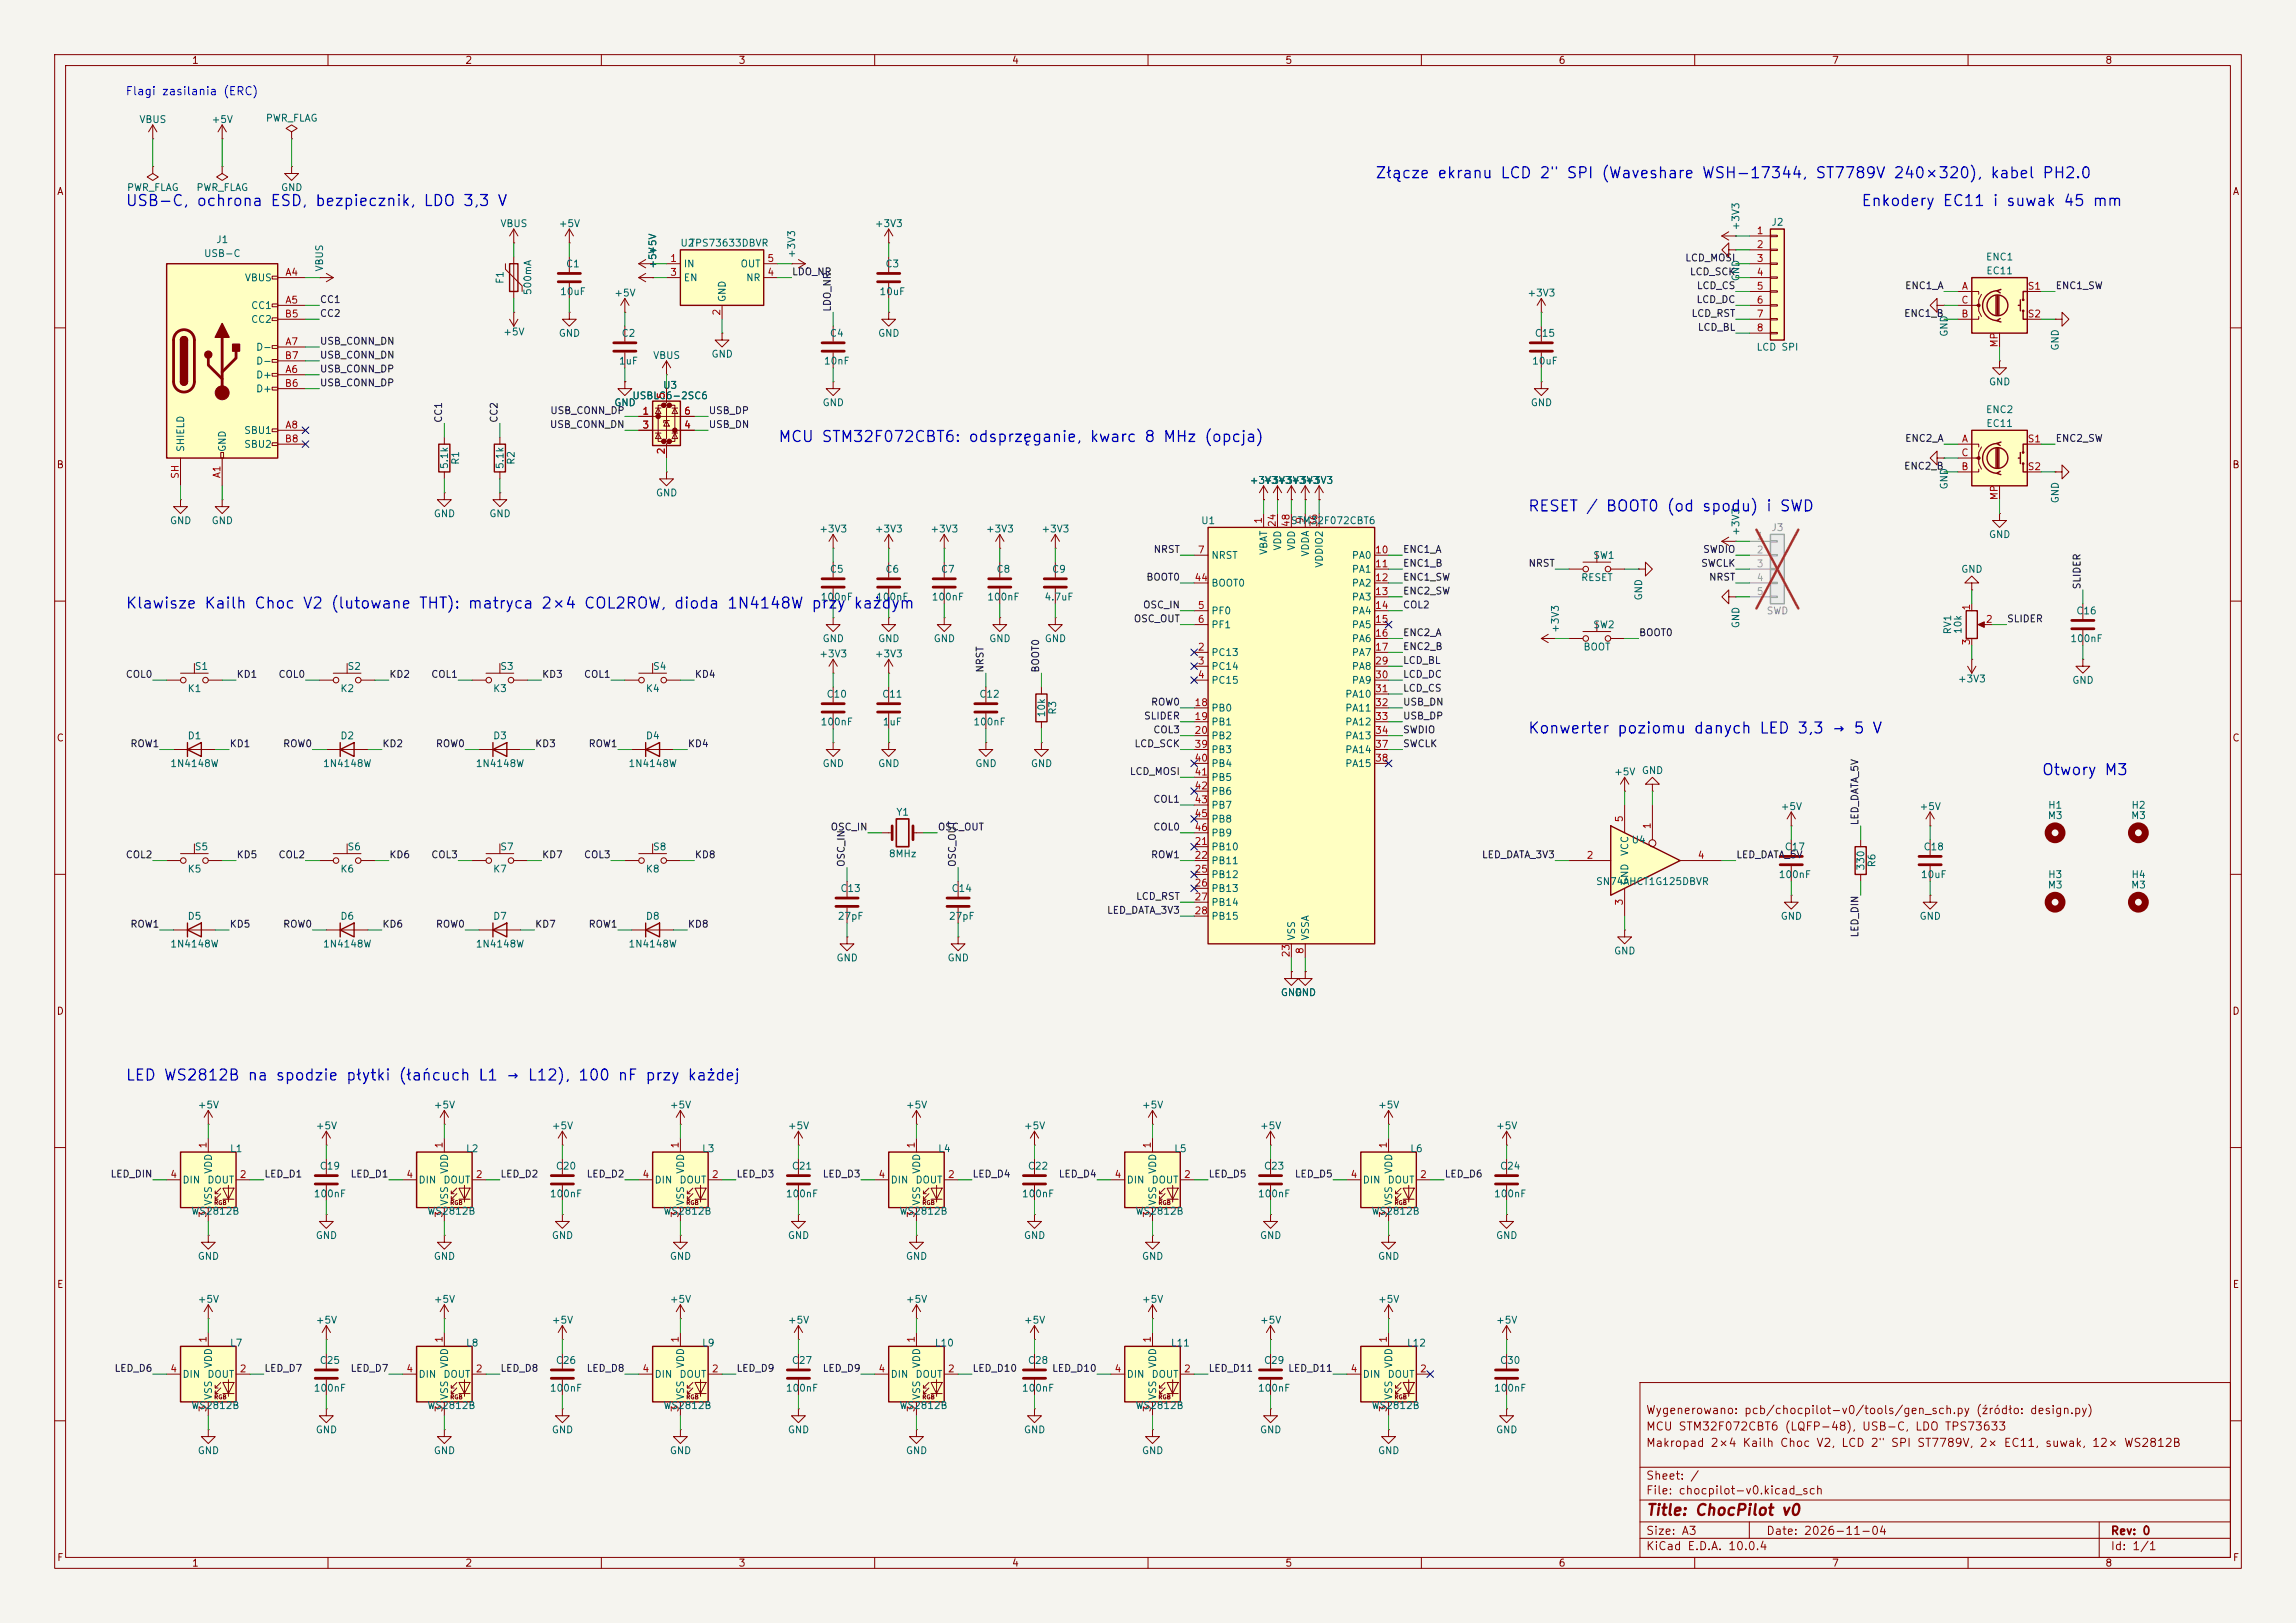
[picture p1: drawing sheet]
<svg xmlns="http://www.w3.org/2000/svg" width="420mm" height="297mm" viewBox="0 0 420 297" stroke-linecap="round" stroke-linejoin="round" font-family="sans-serif">
<defs><g id="words">
<g font-size="2" fill="#0000c2">
<text x="251.5" y="33.1">Złącze ekranu LCD 2&quot; SPI (Waveshare WSH-17344, ST7789V 240×320), kabel PH2.0</text>
<text x="22.9" y="38.2">USB-C, ochrona ESD, bezpiecznik, LDO 3,3 V</text>
<text x="340.4" y="38.2">Enkodery EC11 i suwak 45 mm</text>
<text x="142.2" y="81.4">MCU STM32F072CBT6: odsprzęganie, kwarc 8 MHz (opcja)</text>
<text x="279.4" y="94.1">RESET / BOOT0 (od spodu) i SWD</text>
<text x="22.9" y="111.9">Klawisze Kailh Choc V2 (lutowane THT): matryca 2×4 COL2ROW, dioda 1N4148W przy każdym</text>
<text x="279.4" y="134.7">Konwerter poziomu danych LED 3,3 → 5 V</text>
<text x="373.4" y="142.3">Otwory M3</text>
<text x="22.9" y="198.2">LED WS2812B na spodzie płytki (łańcuch L1 → L12), 100 nF przy każdej</text>
</g>
<text font-size="2" fill="#840000" x="301" y="277.8">Title: ChocPilot v0</text>
<text font-size="1.5" fill="#0000c2" x="22.9" y="17.8">Flagi zasilania (ERC)</text>
<g font-size="1.5" fill="#840000">
<text x="301" y="262.1">MCU STM32F072CBT6 (LQFP-48), USB-C, LDO TPS73633</text>
<text x="301" y="259.1">Wygenerowano: pcb/chocpilot-v0/tools/gen_sch.py (źródło: design.py)</text>
<text x="301" y="265.1">Makropad 2×4 Kailh Choc V2, LCD 2&quot; SPI ST7789V, 2× EC11, suwak, 12× WS2812B</text>
<text x="301" y="273.8">File: chocpilot-v0.kicad_sch</text>
<text x="301" y="271.1">Sheet: /</text>
<text x="301" y="281.2">Size: A3</text>
<text x="323" y="281.2">Date: 2026-11-04</text>
<text x="386" y="281.2">Rev: 0</text>
<text x="301" y="284">KiCad E.D.A. 10.0.4</text>
<text x="386" y="284">Id: 1/1</text>
</g>
<g font-size="1.3" fill="#840000">
<text x="35" y="12">1</text>
<text x="85" y="12">2</text>
<text x="135" y="12">3</text>
<text x="185" y="12">4</text>
<text x="235" y="12">5</text>
<text x="285" y="12">6</text>
<text x="335" y="12">7</text>
<text x="385" y="12">8</text>
<text x="10.3" y="36">A</text>
<text x="408.3" y="36">A</text>
<text x="10.3" y="86">B</text>
<text x="408.2" y="86">B</text>
<text x="10.3" y="136">C</text>
<text x="408.2" y="136">C</text>
<text x="10.3" y="186">D</text>
<text x="408.2" y="186">D</text>
<text x="10.3" y="236">E</text>
<text x="408.3" y="236">E</text>
<text x="10.3" y="286">F</text>
<text x="35" y="287">1</text>
<text x="85" y="287">2</text>
<text x="135" y="287">3</text>
<text x="185" y="287">4</text>
<text x="235" y="287">5</text>
<text x="285" y="287">6</text>
<text x="335" y="287">7</text>
<text x="385" y="287">8</text>
<text x="408.3" y="286">F</text>
</g>
<g font-size="1.3" fill="#006464">
<text x="25.4" y="22.8">VBUS</text>
<text x="38.6" y="22.8">+5V</text>
<text x="48.5" y="22.6">PWR_FLAG</text>
<text x="23.1" y="35.3">PWR_FLAG</text>
<text x="35.8" y="35.3">PWR_FLAG</text>
<text x="51.3" y="35.3">GND</text>
<text x="91.4" y="41.9">VBUS</text>
<text x="102.1" y="41.9">+5V</text>
<text x="159.9" y="41.9">+3V3</text>
<text x="323.9" y="41.6">J2</text>
<text x="37.2" y="47.3">USB-C</text>
<text x="39.4" y="44.8">J1</text>
<text x="120.4" y="46.7" transform="rotate(-90 120.4 46.7)">+5V</text>
<text x="124.4" y="45.4">U2</text>
<text x="126.1" y="45.4">TPS73633DBVR</text>
<text x="145.8" y="47.3" transform="rotate(-90 145.8 47.3)">+3V3</text>
<text x="318.5" y="42.3" transform="rotate(-90 318.5 42.3)">+3V3</text>
<text x="363.2" y="48">ENC1</text>
<text x="44.7" y="51.8">VBUS</text>
<text x="59.4" y="49.8" transform="rotate(-90 59.4 49.8)">VBUS</text>
<text x="92.4" y="52.1" transform="rotate(-90 92.4 52.1)">F1</text>
<text x="103.4" y="49.2">C1</text>
<text x="120.4" y="49.3" transform="rotate(-90 120.4 49.3)">+5V</text>
<text x="125" y="49.2">IN</text>
<text x="125" y="51.8">EN</text>
<text x="135.4" y="49.2">OUT</text>
<text x="136.4" y="51.8">NR</text>
<text x="161.9" y="49.2">C3</text>
<text x="318.5" y="51.6" transform="rotate(-90 318.5 51.6)">GND</text>
<text x="363.2" y="50.5">EC11</text>
<text x="45.8" y="56.9">CC1</text>
<text x="45.8" y="59.4">CC2</text>
<text x="97.5" y="54.1" transform="rotate(-90 97.5 54.1)">500mA</text>
<text x="102.4" y="54.3">10uF</text>
<text x="112.3" y="54.6">+5V</text>
<text x="133.1" y="55.4" transform="rotate(-90 133.1 55.4)">GND</text>
<text x="160.8" y="54.3">10uF</text>
<text x="279.3" y="54.6">+3V3</text>
<text x="46.7" y="64.5">D-</text>
<text x="91.9" y="61.7">+5V</text>
<text x="102.1" y="61.9">GND</text>
<text x="113.6" y="61.9">C2</text>
<text x="119.4" y="66">VBUS</text>
<text x="130" y="65.7">GND</text>
<text x="151.7" y="61.9">C4</text>
<text x="160.5" y="61.9">GND</text>
<text x="280.6" y="61.9">C15</text>
<text x="321.2" y="64.5">LCD SPI</text>
<text x="356.6" y="61.7" transform="rotate(-90 356.6 61.7)">GND</text>
<text x="376.9" y="64.3" transform="rotate(-90 376.9 64.3)">GND</text>
<text x="46.7" y="69.6">D+</text>
<text x="46.7" y="67">D-</text>
<text x="113.1" y="67">1uF</text>
<text x="121.2" y="71.5">U3</text>
<text x="150.6" y="67">10nF</text>
<text x="280.2" y="67">10uF</text>
<text x="363.7" y="70.8">GND</text>
<text x="46.7" y="72.1">D+</text>
<text x="112.3" y="74.6">GND</text>
<text x="115.6" y="73.4">USBLC6-2SC6</text>
<text x="150.4" y="74.6">GND</text>
<text x="279.9" y="74.6">GND</text>
<text x="363.2" y="75.9">ENC2</text>
<text x="34" y="82.8" transform="rotate(-90 34 82.8)">SHIELD</text>
<text x="41.6" y="82.8" transform="rotate(-90 41.6 82.8)">GND</text>
<text x="44.6" y="79.7">SBU1</text>
<text x="44.6" y="82.3">SBU2</text>
<text x="363.2" y="78.4">EC11</text>
<text x="82.3" y="85.9" transform="rotate(-90 82.3 85.9)">5.1k</text>
<text x="84.3" y="85.2" transform="rotate(-90 84.3 85.2)">R1</text>
<text x="92.4" y="85.9" transform="rotate(-90 92.4 85.9)">5.1k</text>
<text x="94.4" y="85.2" transform="rotate(-90 94.4 85.2)">R2</text>
<text x="228.5" y="88.9">+3V3+3V3</text>
<text x="231" y="88.9">+3V3+3V3</text>
<text x="231" y="88.9">+3V3</text>
<text x="356.6" y="89.7" transform="rotate(-90 356.6 89.7)">GND</text>
<text x="79.2" y="95">GND</text>
<text x="89.4" y="95">GND</text>
<text x="119.9" y="91.1">GND</text>
<text x="376.9" y="92.2" transform="rotate(-90 376.9 92.2)">GND</text>
<text x="31" y="96.2">GND</text>
<text x="38.6" y="96.2">GND</text>
<text x="149.8" y="97.7">+3V3</text>
<text x="159.9" y="97.7">+3V3</text>
<text x="170.1" y="97.7">+3V3</text>
<text x="180.2" y="97.7">+3V3</text>
<text x="190.4" y="97.7">+3V3</text>
<text x="219.6" y="96.2">U1</text>
<text x="232.1" y="101.6" transform="rotate(-90 232.1 101.6)">VBAT</text>
<text x="234.7" y="100.9" transform="rotate(-90 234.7 100.9)">VDD</text>
<text x="236" y="96.2">STM32F072CBT6</text>
<text x="237.2" y="100.9" transform="rotate(-90 237.2 100.9)">VDD</text>
<text x="239.7" y="101.9" transform="rotate(-90 239.7 101.9)">VDDA</text>
<text x="318.5" y="98.1" transform="rotate(-90 318.5 98.1)">+3V3</text>
<text x="363.7" y="98.8">GND</text>
<text x="151.7" y="105.1">C5</text>
<text x="161.9" y="105.1">C6</text>
<text x="172" y="105.1">C7</text>
<text x="182.2" y="105.1">C8</text>
<text x="192.3" y="105.1">C9</text>
<text x="221.5" y="102.6">NRST</text>
<text x="221.5" y="107.7">BOOT0</text>
<text x="242.3" y="104" transform="rotate(-90 242.3 104)">VDDIO2</text>
<text x="247.2" y="102.6">PA0</text>
<text x="247.2" y="105.1">PA1</text>
<text x="247.2" y="107.7">PA2</text>
<text x="289.1" y="106.6">RESET</text>
<text x="291.3" y="102.6">SW1</text>
<text x="358.6" y="105.1">GND</text>
<text x="150" y="110.2">100nF</text>
<text x="160.2" y="110.2">100nF</text>
<text x="170.3" y="110.2">100nF</text>
<text x="180.5" y="110.2">100nF</text>
<text x="190.9" y="110.2">4.7uF</text>
<text x="221.5" y="112.7">PF0</text>
<text x="247.2" y="110.2">PA3</text>
<text x="247.2" y="112.7">PA4</text>
<text x="300.7" y="110" transform="rotate(-90 300.7 110)">GND</text>
<text x="379.7" y="112.7">C16</text>
<text x="150.4" y="117.8">GND</text>
<text x="160.5" y="117.8">GND</text>
<text x="170.7" y="117.8">GND</text>
<text x="180.8" y="117.8">GND</text>
<text x="191" y="117.8">GND</text>
<text x="221.5" y="115.3">PF1</text>
<text x="247.2" y="115.3">PA5</text>
<text x="247.2" y="117.8">PA6</text>
<text x="285.5" y="115.9" transform="rotate(-90 285.5 115.9)">+3V3</text>
<text x="289.5" y="119.3">BOOT</text>
<text x="291.3" y="115.3">SW2</text>
<text x="318.5" y="115.1" transform="rotate(-90 318.5 115.1)">GND</text>
<text x="357.2" y="116.2" transform="rotate(-90 357.2 116.2)">RV1</text>
<text x="359.1" y="116.1" transform="rotate(-90 359.1 116.1)">10k</text>
<text x="378.6" y="117.8">100nF</text>
<text x="35.5" y="122.9">S1</text>
<text x="63.5" y="122.9">S2</text>
<text x="91.4" y="122.9">S3</text>
<text x="119.3" y="122.9">S4</text>
<text x="149.8" y="120.6">+3V3</text>
<text x="159.9" y="120.6">+3V3</text>
<text x="221.5" y="120.4">PC13</text>
<text x="221.5" y="122.9">PC14</text>
<text x="221.5" y="125.4">PC15</text>
<text x="247.2" y="120.4">PA7</text>
<text x="247.2" y="122.9">PA8</text>
<text x="247.2" y="125.4">PA9</text>
<text x="358" y="125.2">+3V3</text>
<text x="379" y="125.4">GND</text>
<text x="34.2" y="127">K1</text>
<text x="62.2" y="127">K2</text>
<text x="90.1" y="127">K3</text>
<text x="118" y="127">K4</text>
<text x="151.1" y="128">C10</text>
<text x="161.3" y="128">C11</text>
<text x="179" y="128">C12</text>
<text x="191.5" y="131.4" transform="rotate(-90 191.5 131.4)">10k</text>
<text x="193.5" y="130.9" transform="rotate(-90 193.5 130.9)">R3</text>
<text x="221.5" y="130.5">PB0</text>
<text x="246" y="128">PA10</text>
<text x="246" y="130.5">PA11</text>
<text x="34.2" y="135.6">D1</text>
<text x="62.2" y="135.6">D2</text>
<text x="90.1" y="135.6">D3</text>
<text x="118" y="135.6">D4</text>
<text x="150" y="133.1">100nF</text>
<text x="161.4" y="133.1">1uF</text>
<text x="177.9" y="133.1">100nF</text>
<text x="221.5" y="133.1">PB1</text>
<text x="221.5" y="135.6">PB2</text>
<text x="246" y="133.1">PA12</text>
<text x="246" y="135.6">PA13</text>
<text x="31" y="140.7">1N4148W</text>
<text x="59" y="140.7">1N4148W</text>
<text x="86.9" y="140.7">1N4148W</text>
<text x="114.9" y="140.7">1N4148W</text>
<text x="150.4" y="140.7">GND</text>
<text x="160.5" y="140.7">GND</text>
<text x="178.3" y="140.7">GND</text>
<text x="188.5" y="140.7">GND</text>
<text x="221.5" y="138.1">PB3</text>
<text x="221.5" y="140.7">PB4</text>
<text x="221.5" y="143.2">PB5</text>
<text x="246" y="138.1">PA14</text>
<text x="246" y="140.7">PA15</text>
<text x="295.1" y="142.2">+5V</text>
<text x="300.2" y="141.9">GND</text>
<text x="163.8" y="149.6">Y1</text>
<text x="221.5" y="145.8">PB6</text>
<text x="221.5" y="148.3">PB7</text>
<text x="325.6" y="148.5">+5V</text>
<text x="351" y="148.5">+5V</text>
<text x="374.5" y="148.3">H1</text>
<text x="389.8" y="148.3">H2</text>
<text x="35.5" y="155.9">S5</text>
<text x="63.5" y="155.9">S6</text>
<text x="91.4" y="155.9">S7</text>
<text x="119.3" y="155.9">S8</text>
<text x="221.5" y="155.9">PB10</text>
<text x="221.5" y="150.8">PB8</text>
<text x="221.5" y="153.4">PB9</text>
<text x="298.3" y="154.6">U4</text>
<text x="326.4" y="155.9">C17</text>
<text x="351.8" y="155.9">C18</text>
<text x="374.5" y="150.2">M3</text>
<text x="389.7" y="150.2">M3</text>
<text x="34.2" y="160">K5</text>
<text x="62.2" y="160">K6</text>
<text x="90.1" y="160">K7</text>
<text x="118" y="160">K8</text>
<text x="162.5" y="157.2">8MHz</text>
<text x="221.5" y="158.5">PB11</text>
<text x="221.5" y="161">PB12</text>
<text x="298.2" y="156.7" transform="rotate(-90 298.2 156.7)">VCC</text>
<text x="325.3" y="161">100nF</text>
<text x="341.3" y="159.4" transform="rotate(-90 341.3 159.4)">330</text>
<text x="343.4" y="158.8" transform="rotate(-90 343.4 158.8)">R6</text>
<text x="351.3" y="161">10uF</text>
<text x="374.5" y="161">H3</text>
<text x="389.8" y="161">H4</text>
<text x="153.6" y="163.5">C13</text>
<text x="174" y="163.5">C14</text>
<text x="221.5" y="163.5">PB13</text>
<text x="221.5" y="166.1">PB14</text>
<text x="291.8" y="162.3">SN74AHCT1G125DBVR</text>
<text x="298.2" y="162.1" transform="rotate(-90 298.2 162.1)">GND</text>
<text x="374.5" y="162.9">M3</text>
<text x="389.7" y="162.9">M3</text>
<text x="31" y="173.7">1N4148W</text>
<text x="34.2" y="168.6">D5</text>
<text x="59" y="173.7">1N4148W</text>
<text x="62.2" y="168.6">D6</text>
<text x="86.9" y="173.7">1N4148W</text>
<text x="90.1" y="168.6">D7</text>
<text x="114.9" y="173.7">1N4148W</text>
<text x="118" y="168.6">D8</text>
<text x="153.1" y="168.6">27pF</text>
<text x="173.5" y="168.6">27pF</text>
<text x="221.5" y="168.6">PB15</text>
<text x="237.2" y="172.2" transform="rotate(-90 237.2 172.2)">VSS</text>
<text x="239.7" y="172.2" transform="rotate(-90 239.7 172.2)">VSSA</text>
<text x="325.6" y="168.6">GND</text>
<text x="351" y="168.6">GND</text>
<text x="152.9" y="176.2">GND</text>
<text x="173.2" y="176.2">GND</text>
<text x="295.1" y="175">GND</text>
<text x="234.2" y="182.6">GND</text>
<text x="236.7" y="182.6">GND</text>
<text x="36.1" y="203.2">+5V</text>
<text x="79.2" y="203.2">+5V</text>
<text x="122.4" y="203.2">+5V</text>
<text x="165.6" y="203.2">+5V</text>
<text x="208.8" y="203.2">+5V</text>
<text x="252" y="203.2">+5V</text>
<text x="57.7" y="207">+5V</text>
<text x="100.8" y="207">+5V</text>
<text x="144" y="207">+5V</text>
<text x="187.2" y="207">+5V</text>
<text x="230.4" y="207">+5V</text>
<text x="273.6" y="207">+5V</text>
<text x="39.1" y="214.9" transform="rotate(-90 39.1 214.9)">VDD</text>
<text x="42" y="211.2">L1</text>
<text x="58.4" y="214.3">C19</text>
<text x="82.3" y="214.9" transform="rotate(-90 82.3 214.9)">VDD</text>
<text x="85.1" y="211.2">L2</text>
<text x="101.6" y="214.3">C20</text>
<text x="125.4" y="214.9" transform="rotate(-90 125.4 214.9)">VDD</text>
<text x="128.3" y="211.2">L3</text>
<text x="144.7" y="214.3">C21</text>
<text x="168.6" y="214.9" transform="rotate(-90 168.6 214.9)">VDD</text>
<text x="171.5" y="211.2">L4</text>
<text x="187.9" y="214.3">C22</text>
<text x="211.8" y="214.9" transform="rotate(-90 211.8 214.9)">VDD</text>
<text x="214.7" y="211.2">L5</text>
<text x="231.1" y="214.3">C23</text>
<text x="255" y="214.9" transform="rotate(-90 255 214.9)">VDD</text>
<text x="257.9" y="211.2">L6</text>
<text x="274.3" y="214.3">C24</text>
<text x="33.3" y="216.9">DIN</text>
<text x="37.8" y="216.9">DOUT</text>
<text x="39.1" y="220.7" transform="rotate(-90 39.1 220.7)">VSS</text>
<text x="57.3" y="219.4">100nF</text>
<text x="76.5" y="216.9">DIN</text>
<text x="81" y="216.9">DOUT</text>
<text x="82.3" y="220.7" transform="rotate(-90 82.3 220.7)">VSS</text>
<text x="100.5" y="219.4">100nF</text>
<text x="119.6" y="216.9">DIN</text>
<text x="124.2" y="216.9">DOUT</text>
<text x="125.4" y="220.7" transform="rotate(-90 125.4 220.7)">VSS</text>
<text x="143.6" y="219.4">100nF</text>
<text x="162.8" y="216.9">DIN</text>
<text x="167.4" y="216.9">DOUT</text>
<text x="168.6" y="220.7" transform="rotate(-90 168.6 220.7)">VSS</text>
<text x="186.8" y="219.4">100nF</text>
<text x="206" y="216.9">DIN</text>
<text x="210.5" y="216.9">DOUT</text>
<text x="211.8" y="220.7" transform="rotate(-90 211.8 220.7)">VSS</text>
<text x="230" y="219.4">100nF</text>
<text x="249.2" y="216.9">DIN</text>
<text x="253.7" y="216.9">DOUT</text>
<text x="255" y="220.7" transform="rotate(-90 255 220.7)">VSS</text>
<text x="273.2" y="219.4">100nF</text>
<text x="34.9" y="222.6">WS2812B</text>
<text x="57.7" y="227">GND</text>
<text x="78.1" y="222.6">WS2812B</text>
<text x="100.8" y="227">GND</text>
<text x="121.2" y="222.6">WS2812B</text>
<text x="144" y="227">GND</text>
<text x="164.4" y="222.6">WS2812B</text>
<text x="187.2" y="227">GND</text>
<text x="207.6" y="222.6">WS2812B</text>
<text x="230.4" y="227">GND</text>
<text x="250.8" y="222.6">WS2812B</text>
<text x="273.6" y="227">GND</text>
<text x="36.1" y="230.8">GND</text>
<text x="79.2" y="230.8">GND</text>
<text x="122.4" y="230.8">GND</text>
<text x="165.6" y="230.8">GND</text>
<text x="208.8" y="230.8">GND</text>
<text x="252" y="230.8">GND</text>
<text x="36.1" y="238.7">+5V</text>
<text x="79.2" y="238.7">+5V</text>
<text x="122.4" y="238.7">+5V</text>
<text x="165.6" y="238.7">+5V</text>
<text x="208.8" y="238.7">+5V</text>
<text x="252" y="238.7">+5V</text>
<text x="57.7" y="242.5">+5V</text>
<text x="100.8" y="242.5">+5V</text>
<text x="144" y="242.5">+5V</text>
<text x="187.2" y="242.5">+5V</text>
<text x="230.4" y="242.5">+5V</text>
<text x="273.6" y="242.5">+5V</text>
<text x="39.1" y="250.5" transform="rotate(-90 39.1 250.5)">VDD</text>
<text x="42" y="246.7">L7</text>
<text x="58.4" y="249.9">C25</text>
<text x="82.3" y="250.5" transform="rotate(-90 82.3 250.5)">VDD</text>
<text x="85.1" y="246.7">L8</text>
<text x="101.6" y="249.9">C26</text>
<text x="125.4" y="250.5" transform="rotate(-90 125.4 250.5)">VDD</text>
<text x="128.3" y="246.7">L9</text>
<text x="144.7" y="249.9">C27</text>
<text x="168.6" y="250.5" transform="rotate(-90 168.6 250.5)">VDD</text>
<text x="170.9" y="246.7">L10</text>
<text x="187.9" y="249.9">C28</text>
<text x="211.8" y="250.5" transform="rotate(-90 211.8 250.5)">VDD</text>
<text x="214.1" y="246.7">L11</text>
<text x="231.1" y="249.9">C29</text>
<text x="255" y="250.5" transform="rotate(-90 255 250.5)">VDD</text>
<text x="257.3" y="246.7">L12</text>
<text x="274.3" y="249.9">C30</text>
<text x="33.3" y="252.4">DIN</text>
<text x="37.8" y="252.4">DOUT</text>
<text x="39.1" y="256.3" transform="rotate(-90 39.1 256.3)">VSS</text>
<text x="57.3" y="255">100nF</text>
<text x="76.5" y="252.4">DIN</text>
<text x="81" y="252.4">DOUT</text>
<text x="82.3" y="256.3" transform="rotate(-90 82.3 256.3)">VSS</text>
<text x="100.5" y="255">100nF</text>
<text x="119.6" y="252.4">DIN</text>
<text x="124.2" y="252.4">DOUT</text>
<text x="125.4" y="256.3" transform="rotate(-90 125.4 256.3)">VSS</text>
<text x="143.6" y="255">100nF</text>
<text x="162.8" y="252.4">DIN</text>
<text x="167.4" y="252.4">DOUT</text>
<text x="168.6" y="256.3" transform="rotate(-90 168.6 256.3)">VSS</text>
<text x="186.8" y="255">100nF</text>
<text x="206" y="252.4">DIN</text>
<text x="210.5" y="252.4">DOUT</text>
<text x="211.8" y="256.3" transform="rotate(-90 211.8 256.3)">VSS</text>
<text x="230" y="255">100nF</text>
<text x="249.2" y="252.4">DIN</text>
<text x="253.7" y="252.4">DOUT</text>
<text x="255" y="256.3" transform="rotate(-90 255 256.3)">VSS</text>
<text x="273.2" y="255">100nF</text>
<text x="34.9" y="258.2">WS2812B</text>
<text x="57.7" y="262.6">GND</text>
<text x="78.1" y="258.2">WS2812B</text>
<text x="100.8" y="262.6">GND</text>
<text x="121.2" y="258.2">WS2812B</text>
<text x="144" y="262.6">GND</text>
<text x="164.4" y="258.2">WS2812B</text>
<text x="187.2" y="262.6">GND</text>
<text x="207.6" y="258.2">WS2812B</text>
<text x="230.4" y="262.6">GND</text>
<text x="250.8" y="258.2">WS2812B</text>
<text x="273.6" y="262.6">GND</text>
<text x="36.1" y="266.4">GND</text>
<text x="79.2" y="266.4">GND</text>
<text x="122.4" y="266.4">GND</text>
<text x="165.6" y="266.4">GND</text>
<text x="208.8" y="266.4">GND</text>
<text x="252" y="266.4">GND</text>
</g>
<g font-size="1.3" fill="#a90000">
<text x="321.2" y="43.2">1</text>
<text x="321.2" y="45.7">2</text>
<text x="52.1" y="50.8">A4</text>
<text x="122.5" y="48.2">1</text>
<text x="122.5" y="50.8">3</text>
<text x="140.3" y="50.8">4</text>
<text x="140.3" y="48.2">5</text>
<text x="321.2" y="48.2">3</text>
<text x="321.2" y="50.8">4</text>
<text x="321.2" y="53.3">5</text>
<text x="358.8" y="53.3">A</text>
<text x="370.8" y="53.3">S1</text>
<text x="52" y="58.4">B5</text>
<text x="52.1" y="55.9">A5</text>
<text x="132.1" y="57.9" transform="rotate(-90 132.1 57.9)">2</text>
<text x="321.2" y="55.9">6</text>
<text x="321.2" y="58.4">7</text>
<text x="358.7" y="58.4">B</text>
<text x="358.7" y="55.9">C</text>
<text x="370.8" y="58.4">S2</text>
<text x="52.1" y="63.5">A7</text>
<text x="321.2" y="60.9">8</text>
<text x="365.7" y="63.7" transform="rotate(-90 365.7 63.7)">MP</text>
<text x="52" y="71.1">B6</text>
<text x="52" y="66">B7</text>
<text x="52.1" y="68.6">A6</text>
<text x="117.4" y="76.2">1</text>
<text x="121.9" y="73.1" transform="rotate(-90 121.9 73.1)">5</text>
<text x="125" y="76.2">6</text>
<text x="52" y="81.3">B8</text>
<text x="52.1" y="78.7">A8</text>
<text x="117.4" y="78.7">3</text>
<text x="121.9" y="83.3" transform="rotate(-90 121.9 83.3)">2</text>
<text x="125" y="78.7">4</text>
<text x="358.7" y="83.8">C</text>
<text x="358.8" y="81.3">A</text>
<text x="370.8" y="81.3">S1</text>
<text x="33" y="87.7" transform="rotate(-90 33 87.7)">SH</text>
<text x="40.6" y="87.6" transform="rotate(-90 40.6 87.6)">A1</text>
<text x="358.7" y="86.3">B</text>
<text x="370.8" y="86.3">S2</text>
<text x="231.1" y="96" transform="rotate(-90 231.1 96)">1</text>
<text x="238.7" y="96" transform="rotate(-90 238.7 96)">9</text>
<text x="365.7" y="91.6" transform="rotate(-90 365.7 91.6)">MP</text>
<text x="219" y="101.6">7</text>
<text x="233.7" y="96.6" transform="rotate(-90 233.7 96.6)">24</text>
<text x="236.2" y="96.6" transform="rotate(-90 236.2 96.6)">48</text>
<text x="241.3" y="96.6" transform="rotate(-90 241.3 96.6)">36</text>
<text x="251.4" y="101.6">10</text>
<text x="218.4" y="106.7">44</text>
<text x="251.4" y="104.1">11</text>
<text x="251.4" y="106.7">12</text>
<text x="219" y="111.7">5</text>
<text x="251.4" y="109.2">13</text>
<text x="251.4" y="111.7">14</text>
<text x="360.7" y="111.8" transform="rotate(-90 360.7 111.8)">1</text>
<text x="219" y="119.4">2</text>
<text x="219" y="114.3">6</text>
<text x="251.4" y="114.3">15</text>
<text x="251.4" y="116.8">16</text>
<text x="251.4" y="119.4">17</text>
<text x="360.7" y="118.2" transform="rotate(-90 360.7 118.2)">3</text>
<text x="363.1" y="114.3">2</text>
<text x="219" y="121.9">3</text>
<text x="219" y="124.4">4</text>
<text x="251.4" y="121.9">29</text>
<text x="251.4" y="124.4">30</text>
<text x="218.4" y="129.5">18</text>
<text x="251.4" y="127">31</text>
<text x="251.4" y="129.5">32</text>
<text x="218.4" y="132.1">19</text>
<text x="218.4" y="134.6">20</text>
<text x="218.4" y="137.1">39</text>
<text x="251.4" y="132.1">33</text>
<text x="251.4" y="134.6">34</text>
<text x="251.4" y="137.1">37</text>
<text x="218.4" y="139.7">40</text>
<text x="218.4" y="142.2">41</text>
<text x="251.4" y="139.7">38</text>
<text x="218.4" y="144.8">42</text>
<text x="218.4" y="147.3">43</text>
<text x="218.4" y="149.8">45</text>
<text x="218.4" y="154.9">21</text>
<text x="218.4" y="152.4">46</text>
<text x="297.2" y="150.6" transform="rotate(-90 297.2 150.6)">5</text>
<text x="302.2" y="151.8" transform="rotate(-90 302.2 151.8)">1</text>
<text x="218.4" y="157.5">22</text>
<text x="218.4" y="160">25</text>
<text x="290.1" y="157.5">2</text>
<text x="310.4" y="157.5">4</text>
<text x="218.4" y="162.5">26</text>
<text x="218.4" y="165.1">27</text>
<text x="218.4" y="167.6">28</text>
<text x="297.2" y="165.8" transform="rotate(-90 297.2 165.8)">3</text>
<text x="236.2" y="175.3" transform="rotate(-90 236.2 175.3)">23</text>
<text x="238.7" y="174.7" transform="rotate(-90 238.7 174.7)">8</text>
<text x="31" y="215.9">4</text>
<text x="38.1" y="210.3" transform="rotate(-90 38.1 210.3)">1</text>
<text x="43.7" y="215.9">2</text>
<text x="74.2" y="215.9">4</text>
<text x="81.3" y="210.3" transform="rotate(-90 81.3 210.3)">1</text>
<text x="86.9" y="215.9">2</text>
<text x="117.4" y="215.9">4</text>
<text x="124.4" y="210.3" transform="rotate(-90 124.4 210.3)">1</text>
<text x="130.1" y="215.9">2</text>
<text x="160.6" y="215.9">4</text>
<text x="167.6" y="210.3" transform="rotate(-90 167.6 210.3)">1</text>
<text x="173.3" y="215.9">2</text>
<text x="203.8" y="215.9">4</text>
<text x="210.8" y="210.3" transform="rotate(-90 210.8 210.3)">1</text>
<text x="216.5" y="215.9">2</text>
<text x="246.9" y="215.9">4</text>
<text x="254" y="210.3" transform="rotate(-90 254 210.3)">1</text>
<text x="259.6" y="215.9">2</text>
<text x="38.1" y="223" transform="rotate(-90 38.1 223)">3</text>
<text x="81.3" y="223" transform="rotate(-90 81.3 223)">3</text>
<text x="124.4" y="223" transform="rotate(-90 124.4 223)">3</text>
<text x="167.6" y="223" transform="rotate(-90 167.6 223)">3</text>
<text x="210.8" y="223" transform="rotate(-90 210.8 223)">3</text>
<text x="254" y="223" transform="rotate(-90 254 223)">3</text>
<text x="38.1" y="245.8" transform="rotate(-90 38.1 245.8)">1</text>
<text x="81.3" y="245.8" transform="rotate(-90 81.3 245.8)">1</text>
<text x="124.4" y="245.8" transform="rotate(-90 124.4 245.8)">1</text>
<text x="167.6" y="245.8" transform="rotate(-90 167.6 245.8)">1</text>
<text x="210.8" y="245.8" transform="rotate(-90 210.8 245.8)">1</text>
<text x="254" y="245.8" transform="rotate(-90 254 245.8)">1</text>
<text x="31" y="251.4">4</text>
<text x="43.7" y="251.4">2</text>
<text x="74.2" y="251.4">4</text>
<text x="86.9" y="251.4">2</text>
<text x="117.4" y="251.4">4</text>
<text x="130.1" y="251.4">2</text>
<text x="160.6" y="251.4">4</text>
<text x="173.3" y="251.4">2</text>
<text x="203.8" y="251.4">4</text>
<text x="216.5" y="251.4">2</text>
<text x="246.9" y="251.4">4</text>
<text x="259.6" y="251.4">2</text>
<text x="38.1" y="258.5" transform="rotate(-90 38.1 258.5)">3</text>
<text x="81.3" y="258.5" transform="rotate(-90 81.3 258.5)">3</text>
<text x="124.4" y="258.5" transform="rotate(-90 124.4 258.5)">3</text>
<text x="167.6" y="258.5" transform="rotate(-90 167.6 258.5)">3</text>
<text x="210.8" y="258.5" transform="rotate(-90 210.8 258.5)">3</text>
<text x="254" y="258.5" transform="rotate(-90 254 258.5)">3</text>
</g>
<g font-size="1.3" fill="#0f0f0f">
<text x="144.8" y="50.7">LDO_NR</text>
<text x="308.2" y="48.1">LCD_MOSI</text>
<text x="309" y="50.7">LCD_SCK</text>
<text x="310.3" y="53.2">LCD_CS</text>
<text x="348.4" y="53.2">ENC1_A</text>
<text x="375.9" y="53.2">ENC1_SW</text>
<text x="58.4" y="55.8">CC1</text>
<text x="58.4" y="58.3">CC2</text>
<text x="152.3" y="57.2" transform="rotate(-90 152.3 57.2)">LDO_NR</text>
<text x="309.3" y="58.3">LCD_RST</text>
<text x="310.2" y="55.8">LCD_DC</text>
<text x="348.2" y="58.3">ENC1_B</text>
<text x="58.4" y="63.4">USB_CONN_DN</text>
<text x="58.4" y="65.9">USB_CONN_DN</text>
<text x="310.5" y="60.8">LCD_BL</text>
<text x="58.4" y="68.5">USB_CONN_DP</text>
<text x="58.4" y="71">USB_CONN_DP</text>
<text x="81.2" y="77.5" transform="rotate(-90 81.2 77.5)">CC1</text>
<text x="91.3" y="77.5" transform="rotate(-90 91.3 77.5)">CC2</text>
<text x="100.6" y="76.1">USB_CONN_DP</text>
<text x="129.5" y="76.1">USB_DP</text>
<text x="100.5" y="78.6">USB_CONN_DN</text>
<text x="129.5" y="78.6">USB_DN</text>
<text x="348.4" y="81.2">ENC2_A</text>
<text x="375.9" y="81.2">ENC2_SW</text>
<text x="348.2" y="86.2">ENC2_B</text>
<text x="210.9" y="101.5">NRST</text>
<text x="256.5" y="101.5">ENC1_A</text>
<text x="311.4" y="101.5">SWDIO</text>
<text x="209.6" y="106.6">BOOT0</text>
<text x="256.5" y="104">ENC1_B</text>
<text x="256.5" y="106.6">ENC1_SW</text>
<text x="279.5" y="104">NRST</text>
<text x="311.1" y="104">SWCLK</text>
<text x="312.5" y="106.6">NRST</text>
<text x="380.9" y="107.9" transform="rotate(-90 380.9 107.9)">SLIDER</text>
<text x="209" y="111.6">OSC_IN</text>
<text x="256.5" y="111.6">COL2</text>
<text x="256.5" y="109.1">ENC2_SW</text>
<text x="207.3" y="114.2">OSC_OUT</text>
<text x="256.5" y="116.7">ENC2_A</text>
<text x="256.5" y="119.3">ENC2_B</text>
<text x="299.7" y="116.7">BOOT0</text>
<text x="367" y="114.2">SLIDER</text>
<text x="22.9" y="124.3">COL0</text>
<text x="43.2" y="124.3">KD1</text>
<text x="50.8" y="124.3">COL0</text>
<text x="71.1" y="124.3">KD2</text>
<text x="78.8" y="124.3">COL1</text>
<text x="99.1" y="124.3">KD3</text>
<text x="106.7" y="124.3">COL1</text>
<text x="127" y="124.3">KD4</text>
<text x="180.2" y="123.2" transform="rotate(-90 180.2 123.2)">NRST</text>
<text x="190.4" y="123.2" transform="rotate(-90 190.4 123.2)">BOOT0</text>
<text x="256.5" y="121.8">LCD_BL</text>
<text x="256.5" y="124.3">LCD_DC</text>
<text x="209.2" y="132">SLIDER</text>
<text x="210.4" y="129.4">ROW0</text>
<text x="256.5" y="126.9">LCD_CS</text>
<text x="256.5" y="129.4">USB_DN</text>
<text x="256.5" y="132">USB_DP</text>
<text x="23.7" y="137">ROW1</text>
<text x="41.9" y="137">KD1</text>
<text x="51.7" y="137">ROW0</text>
<text x="69.8" y="137">KD2</text>
<text x="79.6" y="137">ROW0</text>
<text x="97.8" y="137">KD3</text>
<text x="107.6" y="137">ROW1</text>
<text x="125.7" y="137">KD4</text>
<text x="207.4" y="137">LCD_SCK</text>
<text x="210.9" y="134.5">COL3</text>
<text x="256.5" y="134.5">SWDIO</text>
<text x="256.5" y="137">SWCLK</text>
<text x="206.6" y="142.1">LCD_MOSI</text>
<text x="210.9" y="147.2">COL1</text>
<text x="151.8" y="152.3">OSC_IN</text>
<text x="171.4" y="152.3">OSC_OUT</text>
<text x="210.9" y="152.3">COL0</text>
<text x="340.2" y="151.1" transform="rotate(-90 340.2 151.1)">LED_DATA_5V</text>
<text x="22.9" y="157.4">COL2</text>
<text x="43.2" y="157.4">KD5</text>
<text x="50.8" y="157.4">COL2</text>
<text x="71.1" y="157.4">KD6</text>
<text x="78.8" y="157.4">COL3</text>
<text x="99.1" y="157.4">KD7</text>
<text x="106.7" y="157.4">COL3</text>
<text x="127" y="157.4">KD8</text>
<text x="154.8" y="158.8" transform="rotate(-90 154.8 158.8)">OSC_IN</text>
<text x="175.1" y="158.8" transform="rotate(-90 175.1 158.8)">OSC_OUT</text>
<text x="210.4" y="157.4">ROW1</text>
<text x="271" y="157.4">LED_DATA_3V3</text>
<text x="317.5" y="157.4">LED_DATA_5V</text>
<text x="202.4" y="167.5">LED_DATA_3V3</text>
<text x="207.7" y="165">LCD_RST</text>
<text x="23.7" y="170.1">ROW1</text>
<text x="41.9" y="170.1">KD5</text>
<text x="51.7" y="170.1">ROW0</text>
<text x="69.8" y="170.1">KD6</text>
<text x="79.6" y="170.1">ROW0</text>
<text x="97.8" y="170.1">KD7</text>
<text x="107.6" y="170.1">ROW1</text>
<text x="125.7" y="170.1">KD8</text>
<text x="340.2" y="171.7" transform="rotate(-90 340.2 171.7)">LED_DIN</text>
<text x="20.1" y="215.8">LED_DIN</text>
<text x="48.3" y="215.8">LED_D1</text>
<text x="64" y="215.8">LED_D1</text>
<text x="91.4" y="215.8">LED_D2</text>
<text x="107.2" y="215.8">LED_D2</text>
<text x="134.6" y="215.8">LED_D3</text>
<text x="150.4" y="215.8">LED_D3</text>
<text x="177.8" y="215.8">LED_D4</text>
<text x="193.6" y="215.8">LED_D4</text>
<text x="221" y="215.8">LED_D5</text>
<text x="236.7" y="215.8">LED_D5</text>
<text x="264.2" y="215.8">LED_D6</text>
<text x="20.8" y="251.3">LED_D6</text>
<text x="48.3" y="251.3">LED_D7</text>
<text x="64" y="251.3">LED_D7</text>
<text x="91.4" y="251.3">LED_D8</text>
<text x="107.2" y="251.3">LED_D8</text>
<text x="134.6" y="251.3">LED_D9</text>
<text x="150.4" y="251.3">LED_D9</text>
<text x="177.8" y="251.3">LED_D10</text>
<text x="192.4" y="251.3">LED_D10</text>
<text x="221" y="251.3">LED_D11</text>
<text x="235.5" y="251.3">LED_D11</text>
</g>
<g font-size="1.3" fill="#a5a4a2">
<text x="321.2" y="99">1</text>
<text x="321.2" y="101.6">2</text>
<text x="321.2" y="104.1">3</text>
<text x="321.2" y="106.7">4</text>
<text x="321.2" y="109.2">5</text>
</g>
<g font-size="1.3" fill="#939391">
<text x="323.9" y="97.5">J3</text>
<text x="323.1" y="112.7">SWD</text>
</g>
<g font-size=".8" fill="#840000">
<text x="39.1" y="220.7">RGB</text>
<text x="82.3" y="220.7">RGB</text>
<text x="125.5" y="220.7">RGB</text>
<text x="168.6" y="220.7">RGB</text>
<text x="211.8" y="220.7">RGB</text>
<text x="255" y="220.7">RGB</text>
<text x="39.1" y="256.2">RGB</text>
<text x="82.3" y="256.2">RGB</text>
<text x="125.5" y="256.2">RGB</text>
<text x="168.6" y="256.2">RGB</text>
<text x="211.8" y="256.2">RGB</text>
<text x="255" y="256.2">RGB</text>
</g>
</g></defs>
<path d="M0 0h420v297h-420z" fill="#f5f4ef" stroke="#f5f4ef" stroke-width=".18"/>
<g fill="none" stroke="#840000" stroke-width=".18">
<path d="M10 10h400v277h-400zM12 12h396v273h-396zM60 10v2M110 10v2M160 10v2M210 10v2M260 10v2M310 10v2M360 10v2M10 60h2M408 60h2M10 110h2"/>
<path d="M408 110h2M162.6 123.2h.1M162.6 120.7l-.8 1.2M162.6 120.7l.7 1.2M162.6 120.7v2.5M10 160h2M408 160h2M31.7 170.2h7.7M10 210h2M408 210h2M300 253h108v32h-108zM10 260h2"/>
<path d="M254 261.6v1.3h1.3l-1.3 1.3-1.3-1.3h1.3M254 261.6h.1M300 278.5h108M300 274.5h108M300 268.5h108M320 278.5v3M384 278.5v6.5M408 260h2M60 285v2M110 285v2M160 285v2M210 285v2"/>
<path d="M260 285v2M300 281.5h108M310 285v2M360 285v2"/>
</g>
<path d="M34.3 170.2l2.5-1.3v2.6zM34.3 168.9v2.6" fill="none" stroke="#840000" stroke-width=".25"/>
<path d="M248.9 210.8h10.2v10.2h-10.2z" fill="#ffffc2"/>
<g fill="none" stroke="#840000" stroke-width=".18">
<path d="M152.4 102.9v2.8M152.4 107.7v2.8M162.6 102.9v2.8M162.6 107.7v2.8M172.7 113v1.3h1.3l-1.3 1.3-1.3-1.3h1.3M172.7 113h.1M182.9 113v1.3h1.2l-1.2 1.3-1.3-1.3h1.3M182.9 113h.1M287 104.1h2.6M289.6 102.9h5M292.1 101.1v1.8M294.6 104.1h2.6"/>
<path d="M31.7 137.2h7.7M59.7 137.2h7.6M124.5 205.7h.1M124.5 203.2l-.8 1.3M124.5 203.2l.7 1.3M124.5 203.2v2.5M246.4 215.9h2.5M254 205.7h.1M254 203.2v2.5M254 208.3v2.5M254 203.2l-.8 1.3M254 203.2l.8 1.3"/>
<path d="M255.3 218.4h.5M255.3 219.5h.5M256.3 217.4l-1 1v-.5M256.3 218.4l-1 1.1v-.6M256.7 217.4h2l-1 2.1zM256.7 219.5h2M257.7 216.9v3.1M259.1 215.9h2.5M275.6 209.6h.1M275.6 207v2.6M275.6 212.1v2.8M275.6 216.9v2.8"/>
<path d="M275.6 207l-.8 1.3M275.6 207l.8 1.3M254 226.1v1.2h1.3l-1.3 1.3-1.3-1.3h1.3M254 226.1h.1M254 221v2.5M254 238.8v2.5M254 238.8l-.8 1.2M254 238.8l.8 1.2M275.6 222.2v1.3h1.3l-1.3 1.3-1.3-1.3h1.3M275.6 222.2h.1M254 241.3h.1M275.6 245.1h.1"/>
<path d="M275.6 257.8v1.3h1.3l-1.3 1.2-1.3-1.2h1.3M275.6 257.8h.1M275.6 242.6v2.5M275.6 247.6v2.8M275.6 252.5v2.8M275.6 242.6l-.8 1.2M275.6 242.6l.8 1.2"/>
<circle cx="290.1" cy="104.1" r=".51"/>
<circle cx="294.1" cy="104.1" r=".51"/>
</g>
<path d="M34.3 137.2l2.5-1.3v2.5zM34.3 135.9v2.5M62.2 137.2l2.6-1.3v2.5zM62.2 135.9v2.5M248.9 210.8h10.2v10.2h-10.2z" fill="none" stroke="#840000" stroke-width=".25"/>
<path d="M150.4 105.9h4M150.4 107.4h4M160.5 105.9h4.1M160.5 107.4h4.1M273.6 215.1h4M273.6 216.7h4M273.6 250.7h4M273.6 252.2h4" fill="none" stroke="#840000" stroke-width=".51"/>
<path d="M248.9 246.4h10.2v10.1h-10.2z" fill="#ffffc2"/>
<g fill="none" stroke="#840000" stroke-width=".18">
<path d="M182.9 97.8l-.8 1.3M182.9 97.8l.7 1.3M182.9 97.8v2.5M193 97.8l-.7 1.3M193 97.8l.8 1.3M193 97.8v2.5M182.9 100.3h.1M193 100.3h.1M30.5 124.5h2.5M33 123.2h5.1M35.6 121.4v1.8M38.1 124.5h2.5"/>
<path d="M58.4 124.5h2.6M61 123.2h5M63.5 121.4v1.8M66 124.5h2.6M86.4 124.5h2.5M87.6 137.2h7.6M88.9 123.2h5.1M91.4 121.4v1.8M94 124.5h2.5M114.3 124.5h2.5M116.8 123.2h5.1M119.4 121.4v1.8"/>
<path d="M121.9 124.5h2.6M232.4 245.1h.1M232.4 257.8v1.3h1.3l-1.3 1.2-1.3-1.2h1.3M232.4 257.8h.1M232.4 242.6l-.8 1.2M232.4 242.6l.8 1.2M232.4 242.6v2.5M232.4 247.6v2.8M232.4 252.5v2.8M246.4 251.5h2.5M254 243.8v2.6M254 256.5v2.6"/>
<path d="M255.3 254h.5M255.3 255h.5M256.3 253l-1 1v-.5M256.3 254l-1 1v-.5M256.7 253h2l-1 2zM256.7 255h2M257.7 252.5v3M259.1 251.5h2.5"/>
<circle cx="33.5" cy="124.5" r=".51"/>
<circle cx="37.6" cy="124.5" r=".51"/>
<circle cx="61.5" cy="124.5" r=".51"/>
<circle cx="65.5" cy="124.5" r=".51"/>
<circle cx="89.4" cy="124.5" r=".51"/>
<circle cx="93.5" cy="124.5" r=".51"/>
<circle cx="117.3" cy="124.5" r=".51"/>
<circle cx="121.4" cy="124.5" r=".51"/>
</g>
<path d="M90.2 137.2l2.5-1.3v2.5zM90.2 135.9v2.5M248.9 246.4h10.2v10.1h-10.2z" fill="none" stroke="#840000" stroke-width=".25"/>
<path d="M230.4 250.7h4M230.4 252.2h4" fill="none" stroke="#840000" stroke-width=".51"/>
<path d="M205.7 246.4h10.2v10.1h-10.2z" fill="#ffffc2"/>
<g fill="none" stroke="#840000" stroke-width=".18">
<path d="M152.4 97.8l-.8 1.3M152.4 97.8l.8 1.3M152.4 97.8v2.5M162.6 97.8l-.8 1.3M162.6 97.8l.7 1.3M162.6 97.8v2.5M172.7 97.8l-.7 1.3M172.7 97.8l.8 1.3M172.7 97.8v2.5M152.4 100.3h.1M162.6 100.3h.1M172.7 100.3h.1"/>
<path d="M87.6 170.2h7.6M210.8 238.8v2.5M210.8 238.8l-.7 1.2M210.8 238.8l.8 1.2M203.2 251.5h2.5M210.8 241.3h.1M210.8 243.8v2.6M210.8 256.5v2.6M212.1 254h.5M212.1 255h.5M213.1 253l-1 1v-.5M213.1 254l-1 1v-.5"/>
<path d="M213.5 253h2l-1 2zM213.5 255h2M214.5 252.5v3M215.9 251.5h2.5M210.8 261.6v1.3h1.3l-1.3 1.3-1.3-1.3h1.3M210.8 261.6h.1"/>
</g>
<path d="M90.2 170.2l2.5-1.3v2.6zM90.2 168.9v2.6M205.7 246.4h10.2v10.1h-10.2z" fill="none" stroke="#840000" stroke-width=".25"/>
<path d="M205.7 210.8h10.2v10.2h-10.2z" fill="#ffffc2"/>
<g fill="none" stroke="#840000" stroke-width=".18">
<path d="M116.8 50.8l1.3 .8M116.8 50.8h2.6M118.1 50l-1.3 .8M119.4 50.8h.1M172.7 102.9v2.8M172.7 107.7v2.8M182.9 102.9v2.8M182.9 107.7v2.8M193 113v1.3h1.3l-1.3 1.3-1.2-1.3h1.2M193 113h.1M193 102.9v2.8M193 107.7v2.8"/>
<path d="M115.6 137.2h7.6M152.4 123.2h.1M152.4 120.7l-.8 1.2M152.4 120.7l.8 1.2M152.4 120.7v2.5M86.4 157.5h2.5M88.9 156.2h5.1M91.4 154.4v1.8M94 157.5h2.5M161.3 152.4h1.9M167 152.4h1.9M203.2 215.9h2.5"/>
<path d="M210.8 205.7h.1M210.8 203.2v2.5M210.8 208.3v2.5M210.8 203.2l-.7 1.3M210.8 203.2l.8 1.3M212.1 218.4h.5M212.1 219.5h.5M213.1 217.4l-1 1v-.5M213.1 218.4l-1 1.1v-.6M213.5 217.4h2l-1 2.1zM213.5 219.5h2M214.5 216.9v3.1"/>
<path d="M215.9 215.9h2.5M232.4 209.6h.1M232.4 207l-.8 1.3M232.4 207l.8 1.3M232.4 207v2.6M232.4 212.1v2.8M232.4 216.9v2.8M210.8 226.1v1.2h1.3l-1.3 1.3-1.3-1.3h1.3M210.8 226.1h.1M210.8 221v2.5M232.4 222.2v1.3h1.3l-1.3 1.3-1.3-1.3h1.3M232.4 222.2h.1"/>
<path d="M189.2 245.1h.1M189.2 257.8v1.3h1.3l-1.3 1.2-1.2-1.2h1.2M189.2 257.8h.1M189.2 242.6l-.7 1.2M189.2 242.6l.8 1.2M189.2 242.6v2.5M189.2 247.6v2.8M189.2 252.5v2.8"/>
<circle cx="89.4" cy="157.5" r=".51"/>
<circle cx="93.5" cy="157.5" r=".51"/>
</g>
<path d="M118.1 137.2l2.5-1.3v2.5zM118.1 135.9v2.5M205.7 210.8h10.2v10.2h-10.2z" fill="none" stroke="#840000" stroke-width=".25"/>
<path d="M170.7 105.9h4.1M170.7 107.4h4.1M180.8 105.9h4.1M180.8 107.4h4.1M191 105.9h4.1M191 107.4h4.1M163.2 151.1v2.6M167 151.1v2.6M230.4 215.1h4M230.4 216.7h4M187.2 250.7h4.1M187.2 252.2h4.1" fill="none" stroke="#840000" stroke-width=".51"/>
<path d="M164 149.9h2.2v5h-2.2z" fill="none" stroke="#840000" stroke-width=".3"/>
<path d="M162.6 246.4h10.1v10.1h-10.1z" fill="#ffffc2"/>
<g fill="none" stroke="#840000" stroke-width=".18">
<path d="M114.3 157.5h2.5M116.8 156.2h5.1M119.4 154.4v1.8M121.9 157.5h2.6M115.6 170.2h7.6M189.2 209.6h.1M189.2 207l-.7 1.3M189.2 207l.8 1.3M189.2 207v2.6M189.2 212.1v2.8M189.2 216.9v2.8M167.6 238.8v2.5"/>
<path d="M167.6 238.8l-.7 1.2M167.6 238.8l.8 1.2M189.2 222.2v1.3h1.3l-1.3 1.3-1.2-1.3h1.2M189.2 222.2h.1M160 251.5h2.6M167.6 241.3h.1M167.6 243.8v2.6M167.6 256.5v2.6M168.9 254h.5M168.9 255h.5M169.9 253l-1 1v-.5M169.9 254l-1 1v-.5"/>
<path d="M170.3 253h2l-1 2zM170.3 255h2M171.3 252.5v3M172.7 251.5h2.6M167.6 261.6v1.3h1.3l-1.3 1.3-1.2-1.3h1.2M167.6 261.6h.1"/>
<circle cx="117.3" cy="157.5" r=".51"/>
<circle cx="121.4" cy="157.5" r=".51"/>
</g>
<path d="M118.1 170.2l2.5-1.3v2.6zM118.1 168.9v2.6M162.6 246.4h10.1v10.1h-10.1z" fill="none" stroke="#840000" stroke-width=".25"/>
<path d="M187.2 215.1h4.1M187.2 216.7h4.1" fill="none" stroke="#840000" stroke-width=".51"/>
<path d="M162.6 210.8h10.1v10.2h-10.1z" fill="#ffffc2"/>
<g fill="none" stroke="#840000" stroke-width=".18">
<path d="M233.7 91.4h.1M233.7 88.9l-.8 1.3M233.7 88.9l.7 1.3M233.7 88.9v2.5M299.7 104.1h1.3v-1.2l1.3 1.2-1.3 1.3v-1.3M299.7 104.1h.1M180.3 125.7v2.8M180.3 130.6v2.8M30.5 157.5h2.5M33 156.2h5.1M35.6 154.4v1.8M38.1 157.5h2.5"/>
<path d="M58.4 157.5h2.6M61 156.2h5M63.5 154.4v1.8M66 157.5h2.6M146 209.6h.1M146 207l-.7 1.3M146 207l.8 1.3M146 207v2.6M146 212.1v2.8M146 216.9v2.8M160 215.9h2.6M167.6 205.7h.1"/>
<path d="M167.6 203.2v2.5M167.6 208.3v2.5M167.6 203.2l-.7 1.3M167.6 203.2l.8 1.3M168.9 218.4h.5M168.9 219.5h.5M169.9 217.4l-1 1v-.5M169.9 218.4l-1 1.1v-.6M170.3 217.4h2l-1 2.1zM170.3 219.5h2M171.3 216.9v3.1M172.7 215.9h2.6"/>
<path d="M146 222.2v1.3h1.3l-1.3 1.3-1.2-1.3h1.2M146 222.2h.1M167.6 226.1v1.2h1.3l-1.3 1.3-1.2-1.3h1.2M167.6 226.1h.1M167.6 221v2.5M102.9 245.1h.1M102.9 257.8v1.3h1.2l-1.2 1.2-1.3-1.2h1.3M102.9 257.8h.1M102.9 242.6l-.8 1.2M102.9 242.6l.7 1.2M102.9 242.6v2.5M102.9 247.6v2.8"/>
<path d="M102.9 252.5v2.8M146 245.1h.1M146 257.8v1.3h1.3l-1.3 1.2-1.2-1.2h1.2M146 257.8h.1M146 242.6v2.5M146 247.6v2.8M146 252.5v2.8M146 242.6l-.7 1.2M146 242.6l.8 1.2"/>
<circle cx="33.5" cy="157.5" r=".51"/>
<circle cx="37.6" cy="157.5" r=".51"/>
<circle cx="61.5" cy="157.5" r=".51"/>
<circle cx="65.5" cy="157.5" r=".51"/>
</g>
<path d="M162.6 210.8h10.1v10.2h-10.1z" fill="none" stroke="#840000" stroke-width=".25"/>
<path d="M178.3 128.8h4.1M178.3 130.3h4.1M144 215.1h4.1M144 216.7h4.1M100.8 250.7h4.1M100.8 252.2h4.1M144 250.7h4.1M144 252.2h4.1" fill="none" stroke="#840000" stroke-width=".51"/>
<path d="M119.4 246.4h10.1v10.1h-10.1z" fill="#ffffc2"/>
<g fill="none" stroke="#840000" stroke-width=".18">
<path d="M316.2 109.2v-1.2l-1.2 1.2 1.2 1.3v-1.3h1.3M317.5 109.2h.1M180.3 135.9v1.3h1.3l-1.3 1.2-1.2-1.2h1.2M180.3 135.9h.1M59.7 170.2h7.6M124.5 238.8v2.5M124.5 238.8l-.8 1.2M124.5 238.8l.7 1.2M116.8 251.5h2.6M124.5 241.3h.1M124.5 243.8v2.6M124.5 256.5v2.6"/>
<path d="M125.7 254h.5M125.7 255h.5M126.7 253l-1 1v-.5M126.7 254l-1 1v-.5M127.1 253h2.1l-1.1 2zM127.1 255h2.1M128.1 252.5v3M129.5 251.5h2.6"/>
</g>
<path d="M62.2 170.2l2.6-1.3v2.6zM62.2 168.9v2.6M119.4 246.4h10.1v10.1h-10.1z" fill="none" stroke="#840000" stroke-width=".25"/>
<path d="M323.8 97.8h2.6v12.7h-2.6z" fill="#ebeae8"/>
<path d="M323.8 97.8h2.6v12.7h-2.6z" fill="none" stroke="#9c9b98" stroke-width=".25"/>
<path d="M320 99.1h3.8M323.8 98.9h1.3v.3h-1.3zM320 101.6h3.8M320 104.1h3.8M320 106.7h3.8M320 109.2h3.8M323.8 101.5h1.3v.2h-1.3zM323.8 104h1.3v.3h-1.3zM323.8 106.6h1.3v.2h-1.3zM323.8 109.1h1.3v.2h-1.3z" fill="none" stroke="#9c9b98" stroke-width=".18"/>
<path d="M321.3 96.9l7.7 14.4M329 96.9l-7.7 14.4" fill="none" stroke="#e12e31" stroke-width=".46"/>
<path d="M33 91.4v1.3h1.3l-1.3 1.3-1.3-1.3h1.3M33 91.4h.1M40.6 91.4v1.3h1.3l-1.3 1.3-1.2-1.3h1.2M40.6 91.4h.1M231.1 91.4h.1M231.1 88.9l-.7 1.3M231.1 88.9l.8 1.3M231.1 88.9v2.5M124.5 226.1v1.2h1.2l-1.2 1.3-1.3-1.3h1.3M124.5 226.1h.1" fill="none" stroke="#840000" stroke-width=".18"/>
<path d="M30.5 48.3h20.3v35.5h-20.3z" fill="#ffffc2"/>
<g fill="none" stroke="#840000" stroke-width=".18">
<path d="M49.8 50.5h1v.6h-1zM49.8 55.6h1v.5h-1zM49.8 58.2h1v.5h-1zM50.8 50.8h5.1M50.8 55.9h5.1M50.8 58.4h5.1M49.8 63.2h1v.6h-1zM49.8 65.8h1v.5h-1zM49.8 68.3h1v.5h-1zM49.8 70.9h1v.5h-1zM49.8 78.5h1v.5h-1zM50.8 68.6h5.1"/>
<path d="M50.8 63.5h5.1M50.8 78.7h5.1M50.8 71.1h5.1M50.8 66h5.1M33 83.8v5.1M40.4 82.8h.5v1h-.5zM40.6 83.8v5.1M49.8 81h1v.5h-1zM50.8 81.3h5.1M281.9 116.8l1.3 .8M281.9 116.8h2.6M283.2 116.1l-1.3 .7"/>
<path d="M284.5 116.8h.1"/>
</g>
<path d="M30.5 48.3h20.3v35.5h-20.3zM33 62.2a.64 .64 0 0 1 .7-.6 .64 .64 0 0 1 .6 .6M33 69.9a.64 .64 0 0 0 .7 .6 .64 .64 0 0 0 .6-.6" fill="none" stroke="#840000" stroke-width=".25"/>
<path d="M32.3 60.9a1.9 1.9 0 0 1 2.1-.4 1.9 1.9 0 0 1 1.2 1.7v7.7a1.91 1.91 0 0 1-1.9 1.8 1.91 1.91 0 0 1-2-1.8l.1-7.8 .1-.7zM38.1 65.5v1.3l2.5 2.5M40.6 61.7v10.2M43.2 64.3v1.2l-2.6 2.6" fill="none" stroke="#840000" stroke-width=".51"/>
<g fill="#840000" stroke="#840000" stroke-width=".25">
<path d="M33 62.2h1.3v7.7h-1.3z"/>
<path d="M33.2 61.8a.64 .64 0 0 1 .7-.2 .64 .64 0 0 1 .4 .6h-1.3z"/>
<path d="M33 69.9h1.3a.64 .64 0 0 1-.6 .6 .64 .64 0 0 1-.7-.6z"/>
<path d="M40.6 59.2l1.3 2.5h-2.5z"/>
<path d="M42.5 63h1.3v1.3h-1.3z"/>
<circle cx="38.1" cy="64.9" r=".63"/>
</g>
<circle cx="40.6" cy="71.9" r="1.27" fill="#840000" stroke="#840000" stroke-width=".18"/>
<path d="M119.4 210.8h10.1v10.2h-10.1z" fill="#ffffc2"/>
<g fill="none" stroke="#840000" stroke-width=".18">
<path d="M53.3 24.1l1.1-.6-1.1-.6-1 .6 1 .6v1.3M53.3 25.4h.1M53.3 30.5v1.3h1.3l-1.3 1.2-1.2-1.2h1.2M53.3 30.5h.1M236.2 91.4h.1M236.2 88.9l-.7 1.3M236.2 88.9l.8 1.3M236.2 88.9v2.5M116.8 215.9h2.6M124.5 208.3v2.5M125.7 218.4h.5M125.7 219.5h.5"/>
<path d="M126.7 217.4l-1 1v-.5M126.7 218.4l-1 1.1v-.6M127.1 217.4h2.1l-1.1 2.1zM127.1 219.5h2.1M128.1 216.9v3.1M129.5 215.9h2.6M124.5 221v2.5"/>
</g>
<path d="M119.4 210.8h10.1v10.2h-10.1z" fill="none" stroke="#840000" stroke-width=".25"/>
<path d="M221 96.5h30.5v76.2h-30.5z" fill="#ffffc2"/>
<path d="M221 96.5h30.5v76.2h-30.5z" fill="none" stroke="#840000" stroke-width=".25"/>
<g fill="none" stroke="#840000" stroke-width=".18">
<path d="M58.4 50.8h.1M58.4 50.8h2.6M59.7 50l1.3 .8M61 50.8l-1.3 .8M231.1 94v2.5M233.7 94v2.5M236.2 94v2.5M238.8 94v2.5M241.3 94v2.5M315 99.1l1.2 .7M315 99.1h2.5M316.2 98.3l-1.2 .8"/>
<path d="M317.5 99.1h.1M152.4 113v1.3h1.3l-1.3 1.3-1.3-1.3h1.3M152.4 113h.1M218.4 119.4h2.6M218.4 111.8h2.6M218.4 114.3h2.6M218.4 101.6h2.6M218.4 106.7h2.6M251.5 119.4h2.5M251.5 111.8h2.5M251.5 114.3h2.5M251.5 101.6h2.5"/>
<path d="M251.5 104.1h2.5M251.5 106.7h2.5M251.5 109.2h2.5M251.5 116.8h2.5M218.4 121.9h2.6M218.4 124.5h2.6M218.4 129.5h2.6M218.4 132.1h2.6M218.4 134.6h2.6M218.4 137.2h2.6M218.4 139.7h2.6M251.5 121.9h2.5"/>
<path d="M251.5 124.5h2.5M251.5 129.5h2.5M251.5 132.1h2.5M251.5 134.6h2.5M251.5 127h2.5M251.5 137.2h2.5M251.5 139.7h2.5M218.4 154.9h2.6M218.4 157.5h2.6M218.4 142.2h2.6M218.4 144.8h2.6M218.4 147.3h2.6"/>
<path d="M218.4 149.9h2.6M218.4 152.4h2.6M218.4 160h2.6M218.4 162.6h2.6M218.4 165.1h2.6M218.4 167.6h2.6M236.2 172.7v2.6M238.8 172.7v2.6M102.9 209.6h.1M102.9 207v2.6M102.9 212.1v2.8M102.9 216.9v2.8"/>
<path d="M102.9 207l-.8 1.3M102.9 207l.7 1.3M102.9 222.2v1.3h1.2l-1.2 1.3-1.3-1.3h1.3M102.9 222.2h.1M124.5 261.6v1.3h1.2l-1.2 1.3-1.3-1.3h1.3M124.5 261.6h.1"/>
</g>
<path d="M100.8 215.1h4.1M100.8 216.7h4.1" fill="none" stroke="#840000" stroke-width=".51"/>
<path d="M76.2 246.4h10.2v10.1h-10.2z" fill="#ffffc2"/>
<g fill="none" stroke="#840000" stroke-width=".18">
<path d="M38.1 226.1v1.2h1.3l-1.3 1.3-1.3-1.3h1.3M38.1 226.1h.1M81.3 238.8v2.5M81.3 238.8l-.8 1.2M81.3 238.8l.7 1.2M73.7 251.5h2.5M81.3 241.3h.1M81.3 243.8v2.6M81.3 256.5v2.6M82.5 254h.6M82.5 255h.6M83.6 253l-1.1 1v-.5"/>
<path d="M83.6 254l-1.1 1v-.5M83.9 253h2.1l-1 2zM83.9 255h2.1M85 252.5v3M86.4 251.5h2.5M81.3 261.6v1.3h1.2l-1.2 1.3-1.3-1.3h1.3M81.3 261.6h.1"/>
</g>
<path d="M76.2 246.4h10.2v10.1h-10.2z" fill="none" stroke="#840000" stroke-width=".25"/>
<path d="M33 210.8h10.2v10.2h-10.2z" fill="#ffffc2"/>
<g fill="none" stroke="#840000" stroke-width=".18">
<path d="M27.9 25.4h.1M27.9 30.5v1.3l1.1 .6-1.1 .6-1-.6 1-.6M27.9 30.5h.1M27.9 22.9l-.7 1.2M27.9 22.9l.8 1.2M27.9 22.9v2.5M40.6 30.5v1.3l1.1 .6-1.1 .6-1-.6 1-.6M40.6 30.5h.1M40.6 25.4h.1M40.6 22.9l-.7 1.2M40.6 22.9l.8 1.2M40.6 22.9v2.5"/>
<path d="M81.3 90.2v1.2h1.2l-1.2 1.3-1.3-1.3h1.3M81.3 90.2h.1M81.3 80v1.3M81.3 86.4v1.2M91.4 90.2v1.2h1.3l-1.3 1.3-1.2-1.3h1.2M91.4 90.2h.1M162.6 113v1.3h1.2l-1.2 1.3-1.3-1.3h1.3M162.6 113h.1M287 116.8h2.6M289.6 115.6h5M292.1 113.8v1.8M294.6 116.8h2.6"/>
<path d="M190.5 135.9v1.3h1.3l-1.3 1.2-1.3-1.2h1.3M190.5 135.9h.1M190.5 125.7v1.3M190.5 132.1v1.3M175.3 171.5v1.2h1.2l-1.2 1.3-1.3-1.3h1.3M175.3 171.5h.1M238.8 177.8v1.3h1.2l-1.2 1.2-1.3-1.2h1.3M238.8 177.8h.1M30.5 215.9h2.5M38.1 208.3v2.5M39.4 218.4h.5M39.4 219.5h.5"/>
<path d="M40.4 217.4l-1 1v-.5M40.4 218.4l-1 1.1v-.6M40.8 217.4h2l-1 2.1zM40.8 219.5h2M41.8 216.9v3.1M43.2 215.9h2.5M59.7 212.1v2.8M59.7 216.9v2.8M38.1 221v2.5M59.7 222.2v1.3h1.3l-1.3 1.3-1.3-1.3h1.3M59.7 222.2h.1M81.3 226.1v1.2h1.2l-1.2 1.3-1.3-1.3h1.3"/>
<path d="M81.3 226.1h.1"/>
<circle cx="290.1" cy="116.8" r=".51"/>
<circle cx="294.1" cy="116.8" r=".51"/>
</g>
<path d="M80.3 81.3h2v5.1h-2zM189.5 127h2v5.1h-2zM33 210.8h10.2v10.2h-10.2z" fill="none" stroke="#840000" stroke-width=".25"/>
<path d="M57.7 215.1h4M57.7 216.7h4" fill="none" stroke="#840000" stroke-width=".51"/>
<path d="M76.2 210.8h10.2v10.2h-10.2z" fill="#ffffc2"/>
<g fill="none" stroke="#840000" stroke-width=".18">
<path d="M104.1 44.5h.1M104.1 57.2v1.2h1.3l-1.3 1.3-1.2-1.3h1.2M104.1 57.2h.1M104.1 41.9v2.6M104.1 47v2.8M104.1 51.8v2.8M104.1 41.9l-.7 1.3M104.1 41.9l.8 1.3M114.3 57.2h.1M114.3 54.6l-.8 1.3M114.3 54.6l.8 1.3M114.3 54.6v2.6"/>
<path d="M91.4 80v1.3M91.4 86.4v1.2M152.4 135.9v1.3h1.3l-1.3 1.2-1.3-1.2h1.3M152.4 135.9h.1M154.9 171.5v1.2h1.3l-1.3 1.3-1.2-1.3h1.2M154.9 171.5h.1M175.3 161.3v2.8M175.3 166.1v2.8M236.2 177.8v1.3h1.3l-1.3 1.2-1.3-1.2h1.3M236.2 177.8h.1M73.7 215.9h2.5M81.3 208.3v2.5"/>
<path d="M82.5 218.4h.6M82.5 219.5h.6M83.6 217.4l-1.1 1v-.5M83.6 218.4l-1.1 1.1v-.6M83.9 217.4h2.1l-1 2.1zM83.9 219.5h2.1M85 216.9v3.1M86.4 215.9h2.5M38.1 238.8l-.8 1.2M38.1 238.8l.8 1.2M38.1 238.8v2.5M81.3 221v2.5"/>
<path d="M38.1 241.3h.1"/>
</g>
<path d="M90.4 81.3h2.1v5.1h-2.1zM76.2 210.8h10.2v10.2h-10.2z" fill="none" stroke="#840000" stroke-width=".25"/>
<path d="M102.1 50h4.1M102.1 51.6h4.1M173.2 164.3h4.1M173.2 165.9h4.1" fill="none" stroke="#840000" stroke-width=".51"/>
<path d="M33 246.4h10.2v10.1h-10.2z" fill="#ffffc2"/>
<g fill="none" stroke="#840000" stroke-width=".18">
<path d="M92.5 48.3v1l3 3v1M93.2 58.4l.8 1.3M94 44.5h.1M94 57.2h.1M94 41.9v2.6M94 47v7.6M94 57.2v2.5M94 41.9l-.8 1.3M94 41.9l.7 1.3M94.7 58.4l-.7 1.3M114.3 59.7v2.8M114.3 69.9v1.2h1.3l-1.3 1.3-1.3-1.3h1.3"/>
<path d="M114.3 69.9h.1M114.3 64.5v2.8M121.9 86.4v1.2h1.3l-1.3 1.3-1.3-1.3h1.3M121.9 86.4h.1M238.8 91.4h.1M238.8 88.9l-.8 1.3M238.8 88.9l.7 1.3M238.8 88.9v2.5M241.3 91.4h.1M241.3 88.9l-.8 1.3M241.3 88.9l.8 1.3M241.3 88.9v2.5"/>
<path d="M152.4 125.7v2.8M152.4 130.6v2.8M162.6 125.7v2.8M162.6 130.6v2.8M154.9 161.3v2.8M154.9 166.1v2.8M30.5 251.5h2.5M38.1 243.8v2.6M38.1 256.5v2.6M39.4 254h.5M39.4 255h.5M40.4 253l-1 1v-.5"/>
<path d="M40.4 254l-1 1v-.5M40.8 253h2l-1 2zM40.8 255h2M41.8 252.5v3M43.2 251.5h2.5"/>
</g>
<path d="M93.2 48.3h1.5v5h-1.5zM33 246.4h10.2v10.1h-10.2z" fill="none" stroke="#840000" stroke-width=".25"/>
<path d="M112.3 62.7h4M112.3 64.3h4M150.4 128.8h4M150.4 130.3h4M160.5 128.8h4.1M160.5 130.3h4.1M152.9 164.3h4.1M152.9 165.9h4.1" fill="none" stroke="#840000" stroke-width=".51"/>
<path d="M119.4 73.4h5.1v8.1h-5.1z" fill="#ffffc2"/>
<g fill="#840000" stroke="#840000" stroke-width=".51">
<circle cx="120.4" cy="76.2" r=".25"/>
<circle cx="121.4" cy="74.2" r=".25"/>
<circle cx="121.4" cy="80.8" r=".25"/>
<circle cx="122.4" cy="74.2" r=".25"/>
<circle cx="122.4" cy="80.8" r=".25"/>
<circle cx="123.4" cy="78.7" r=".25"/>
</g>
<g fill="none" stroke="#840000" stroke-width=".18">
<path d="M116.8 48.3l1.3 .7M116.8 48.3h2.6M118.1 47.5l-1.3 .8M119.4 48.3h.1M152.4 59.7v2.8M116.8 76.2h10.2M116.8 78.7h10.2M119.9 79.2h1M119.9 74.7h1M120.4 74.7l.5 1h-1zM120.4 79.2l.5 1.1h-1zM121.4 74.2h-1v6.6h1"/>
<path d="M121.9 71.1v2.6l-.5 .5h1l-.5 .5v5.6l-.5 .5h1l-.5 .5v2.5M121.9 77l.5 1h-1zM121.9 68.6h.1M121.9 66v2.6M121.9 66l-.7 1.3M121.9 66l.8 1.3M122.4 77h-1v.3M122.4 74.2h1v6.6h-1M122.9 79.2h1.1M122.9 74.7h1.1M123.4 74.7l.6 1h-1.1zM123.4 79.2l.6 1.1h-1.1z"/>
<path d="M132.1 61v1.2h1.2l-1.2 1.3-1.3-1.3h1.3M132.1 61h.1M152.4 69.9v1.2h1.3l-1.3 1.3-1.3-1.3h1.3M152.4 69.9h.1M152.4 64.5v2.8M162.6 135.9v1.3h1.2l-1.2 1.2-1.3-1.2h1.3M162.6 135.9h.1M38.1 205.7h.1M38.1 203.2l-.8 1.3M38.1 203.2l.8 1.3M38.1 203.2v2.5M81.3 205.7h.1"/>
<path d="M81.3 203.2l-.8 1.3M81.3 203.2l.7 1.3M81.3 203.2v2.5M59.7 257.8v1.3h1.3l-1.3 1.2-1.3-1.2h1.3M59.7 257.8h.1M59.7 245.1h.1M59.7 242.6l-.8 1.2M59.7 242.6l.8 1.2M59.7 242.6v2.5M59.7 247.6v2.8M59.7 252.5v2.8M38.1 261.6v1.3h1.3l-1.3 1.3-1.3-1.3h1.3"/>
<path d="M38.1 261.6h.1"/>
</g>
<path d="M119.4 73.4h5.1v8.1h-5.1z" fill="none" stroke="#840000" stroke-width=".25"/>
<path d="M150.4 62.7h4M150.4 64.3h4M57.7 250.7h4M57.7 252.2h4" fill="none" stroke="#840000" stroke-width=".51"/>
<path d="M124.5 45.7h15.2v10.2h-15.2z" fill="#ffffc2"/>
<path d="M124.5 45.7h15.2v10.2h-15.2z" fill="none" stroke="#840000" stroke-width=".25"/>
<g fill="none" stroke="#840000" stroke-width=".18">
<path d="M121.9 48.3h2.6M121.9 50.8h2.6M132.1 55.9v2.5M139.7 48.3h2.5M139.7 50.8h2.5M144.8 48.3h.1M144.8 48.3h2.5M146 47.5l1.3 .8M147.3 48.3l-1.3 .7M162.6 44.5h.1M162.6 57.2v1.2h1.2l-1.2 1.3-1.3-1.3h1.3M162.6 57.2h.1"/>
<path d="M162.6 41.9v2.6M162.6 47v2.8M162.6 51.8v2.8M162.6 41.9l-.8 1.3M162.6 41.9l.7 1.3M59.7 209.6h.1M59.7 207l-.8 1.3M59.7 207l.8 1.3M59.7 207v2.6"/>
</g>
<path d="M160.5 50h4.1M160.5 51.6h4.1" fill="none" stroke="#840000" stroke-width=".51"/>
<path d="M323.8 41.9h2.6v20.3h-2.6z" fill="#ffffc2"/>
<path d="M323.8 41.9h2.6v20.3h-2.6z" fill="none" stroke="#840000" stroke-width=".25"/>
<g fill="none" stroke="#840000" stroke-width=".18">
<path d="M281.9 59.7v2.8M320 43.2h3.8M320 45.7h3.8M320 48.3h3.8M320 50.8h3.8M320 53.3h3.8M320 55.9h3.8M320 58.4h3.8M323.8 43.1h1.3v.2h-1.3zM323.8 45.6h1.3v.2h-1.3zM323.8 48.1h1.3v.3h-1.3zM323.8 50.7h1.3v.2h-1.3z"/>
<path d="M323.8 53.2h1.3v.3h-1.3zM323.8 55.8h1.3v.2h-1.3zM323.8 58.3h1.3v.2h-1.3zM281.9 69.9v1.2h1.3l-1.3 1.3-1.2-1.3h1.2M281.9 69.9h.1M281.9 64.5v2.8M320 61h3.8M323.8 60.8h1.3v.3h-1.3z"/>
</g>
<path d="M279.9 62.7h4.1M279.9 64.3h4.1" fill="none" stroke="#840000" stroke-width=".51"/>
<path d="M360.7 50.8h10.1v10.2h-10.1z" fill="#ffffc2"/>
<g fill="none" stroke="#840000" stroke-width=".25">
<path d="M360.7 50.8h10.1v10.2h-10.1zM365.1 54.1v3.6M365.4 53.2a2.73 2.73 0 0 0-2.7 2.7 2.73 2.73 0 0 0 2.7 2.8M365.4 54.1v3.6M365.6 54.1v3.6M365.9 58.3l-.6 .4 .7 .2M366 53l-.7 .2 .6 .4M369.2 55.9h.4M369.6 54.9v2M370.1 56.9v1.5h.7M370.8 53.3h-.7v1.6"/>
<circle cx="365.4" cy="55.9" r="1.9"/>
<circle cx="370.1" cy="54.9" r=".13"/>
<circle cx="370.1" cy="56.9" r=".13"/>
</g>
<g fill="none" stroke="#840000" stroke-width=".18">
<path d="M281.9 57.2h.1M281.9 54.6l-.7 1.3M281.9 54.6l.8 1.3M281.9 54.6v2.6M315 43.2l1.2 .7M315 43.2h2.5M316.2 45.7v-1.2l-1.2 1.2 1.2 1.3v-1.3h1.3M316.2 42.4l-1.2 .8M317.5 43.2h.1M317.5 45.7h.1M354.3 55.9v-1.3l-1.2 1.3 1.2 1.3v-1.3h1.3M355.6 55.9h.1"/>
<path d="M358.1 53.3h3.8v.5M358.1 55.9h3.8v1l.6 1M361.9 57.9v.5h-3.8M362.5 53.8l-.6 1.1v1h-.5M370.8 53.3h2.6M370.8 58.4h2.6M375.9 58.4h1.3v-1.2l1.3 1.2-1.3 1.3v-1.3M375.9 58.4h.1M365.8 66v1.3h1.2l-1.2 1.3-1.3-1.3h1.3M365.8 66h.1M365.8 61v2.5M354.3 83.8v-1.2l-1.2 1.2 1.2 1.3v-1.3h1.3"/>
<path d="M355.6 83.8h.1M375.9 86.4h1.3v-1.3l1.3 1.3-1.3 1.2v-1.2M375.9 86.4h.1M381 110.5v2.8M381 115.3v2.8M381 120.7v1.2h1.3l-1.3 1.3-1.3-1.3h1.3M381 120.7h.1"/>
</g>
<circle cx="361.9" cy="55.9" r=".25" fill="#840000" stroke="#840000" stroke-width=".18"/>
<path d="M379 113.5h4M379 115.1h4" fill="none" stroke="#840000" stroke-width=".51"/>
<path d="M360.7 78.7h10.1v10.2h-10.1z" fill="#ffffc2"/>
<g fill="none" stroke="#840000" stroke-width=".25">
<path d="M360.7 78.7h10.1v10.2h-10.1zM365.1 82v3.6M365.4 81.1a2.73 2.73 0 0 0-2.7 2.8 2.73 2.73 0 0 0 2.7 2.7M365.4 82v3.6M365.6 82v3.6M365.9 86.2l-.6 .4 .7 .3M366 80.9l-.7 .3 .6 .3M369.2 83.8h.4M369.6 82.8v2M370.1 84.8v1.6h.7M370.8 81.3h-.7v1.5M359.7 111.8h2v5h-2z"/>
<circle cx="365.4" cy="83.8" r="1.9"/>
<circle cx="370.1" cy="82.8" r=".13"/>
<circle cx="370.1" cy="84.8" r=".13"/>
</g>
<g fill="none" stroke="#840000" stroke-width=".18">
<path d="M358.1 81.3h3.8v.5M358.1 83.8h3.8v1l.6 1.1M361.9 85.9v.5h-3.8M362.5 81.8l-.6 1v1h-.5M365.8 94v1.3h1.2l-1.2 1.2-1.3-1.2h1.3M365.8 94h.1M365.8 88.9v2.5M370.8 81.3h2.6M370.8 86.4h2.6M360.7 106.7h1.2l-1.2-1.3-1.3 1.3h1.3v1.3M360.7 108h.1M360.7 110.5v1.3"/>
<path d="M360.7 116.8v1.3M362.2 114.3h2.3M359.9 121.9l.8 1.3M360.7 120.7h.1M360.7 120.7v2.5M361.4 121.9l-.7 1.3M297.2 144.8h.1M297.2 142.2l-.8 1.3M297.2 142.2l.7 1.3M297.2 142.2v2.6M302.3 143.5h1.2l-1.2-1.3-1.3 1.3h1.3v1.3M302.3 144.8h.1"/>
<path d="M327.7 151.1h.1M327.7 148.6l-.8 1.3M327.7 148.6l.7 1.3M327.7 148.6v2.5M297.2 170.2v1.3h1.2l-1.2 1.2-1.3-1.2h1.3M297.2 170.2h.1"/>
</g>
<g fill="#840000" stroke="#840000" stroke-width=".18">
<path d="M361.8 114.3l1.2-.5v1z"/>
<circle cx="361.9" cy="83.8" r=".25"/>
</g>
<g fill="none" stroke="#840000" stroke-width="1.3">
<circle cx="375.9" cy="152.4" r="1.27"/>
<circle cx="391.2" cy="152.4" r="1.27"/>
<circle cx="375.9" cy="165.1" r="1.27"/>
<circle cx="391.2" cy="165.1" r="1.27"/>
</g>
<path d="M294.6 151.1l12.7 6.4-12.7 6.3z" fill="#ffffc2"/>
<path d="M294.6 151.1l12.7 6.4-12.7 6.3zM339.3 154.9h2.1v5.1h-2.1z" fill="none" stroke="#840000" stroke-width=".25"/>
<g fill="none" stroke="#840000" stroke-width=".18">
<path d="M119.4 48.3h.1M119.4 50.8h.1M114.3 69.9h.1M116.8 76.2h2.6M116.8 78.7h2.6M121.9 71.1v2.6M124.5 76.2h2.5M124.5 78.7h2.5M121.9 81.3v2.5M231.1 91.4h.1M233.7 91.4h.1M236.2 91.4h.1"/>
<path d="M238.8 91.4h.1M241.3 91.4h.1M287 157.5h7.6M297.2 147.3v5.1M302.3 147.3v6.4M307.3 157.5h7.7M327.7 153.7v2.8M327.7 158.5v2.8M340.4 153.7v1.2M353.1 151.1h.1M353.1 148.6l-.8 1.3M353.1 148.6l.7 1.3"/>
<path d="M353.1 148.6v2.5M353.1 153.7v2.8M353.1 158.5v2.8M236.2 177.8h.1M238.8 177.8h.1M297.2 162.6v5M327.7 163.8v1.3h1.2l-1.2 1.3-1.3-1.3h1.3M327.7 163.8h.1M340.4 160v1.3M353.1 163.8v1.3h1.2l-1.2 1.3-1.3-1.3h1.3M353.1 163.8h.1"/>
<circle cx="302.3" cy="154.3" r=".63"/>
</g>
<path d="M325.6 156.7h4.1M325.6 158.2h4.1M351 156.7h4.1M351 158.2h4.1" fill="none" stroke="#840000" stroke-width=".51"/>
<g fill="none" stroke="#009600" stroke-width=".18">
<path d="M27.9 25.4v5.1M40.6 25.4v5.1M53.3 25.4v5.1M55.9 58.4h2.5M55.9 55.9h2.5M55.9 50.8h2.5M94 44.5v2.5M94 54.6v2.6M104.1 44.5v2.5M104.1 54.6v2.6M114.3 57.2v2.5M119.4 50.8h2.5"/>
<path d="M119.4 48.3h2.5M132.1 58.4v2.6M142.2 50.8h2.6M142.2 48.3h2.6M152.4 57.2v2.5M162.6 44.5v2.5M162.6 54.6v2.6M281.9 57.2v2.5M317.5 43.2h2.5M317.5 53.3h2.5M317.5 58.4h2.5M317.5 55.9h2.5"/>
<path d="M317.5 50.8h2.5M317.5 48.3h2.5M317.5 45.7h2.5M355.6 53.3h2.5M355.6 58.4h2.5M355.6 55.9h2.5M373.4 53.3h2.5M373.4 58.4h2.5M55.9 71.1h2.5M55.9 68.6h2.5M55.9 66h2.5M55.9 63.5h2.5"/>
<path d="M81.3 77.5v2.5M91.4 77.5v2.5M114.3 76.2h2.5M114.3 78.7h2.5M114.3 67.3v2.6M121.9 68.6v2.5M127 76.2h2.5M127 78.7h2.5M152.4 67.3v2.6M281.9 67.3v2.6M317.5 61h2.5M365.8 63.5v2.5"/>
<path d="M33 88.9v2.5M40.6 88.9v2.5M81.3 87.6v2.6M91.4 87.6v2.6M121.9 83.8v2.6M231.1 91.4v2.6M233.7 91.4v2.6M236.2 91.4v2.6M238.8 91.4v2.6M241.3 91.4v2.6M317.5 99.1h2.5M355.6 81.3h2.5"/>
<path d="M355.6 86.4h2.5M355.6 83.8h2.5M365.8 91.4v2.6M373.4 81.3h2.5M373.4 86.4h2.5M152.4 100.3v2.6M152.4 110.5v2.5M162.6 100.3v2.6M162.6 110.5v2.5M172.7 100.3v2.6M172.7 110.5v2.5M182.9 100.3v2.6"/>
<path d="M182.9 110.5v2.5M193 100.3v2.6M193 110.5v2.5M215.9 114.3h2.5M215.9 111.8h2.5M215.9 101.6h2.5M215.9 106.7h2.5M254 111.8h2.5M254 101.6h2.5M254 119.4h2.5M254 116.8h2.5M254 106.7h2.5"/>
<path d="M254 104.1h2.5M254 109.2h2.5M284.5 116.8h2.5M284.5 104.1h2.5M297.2 116.8h2.5M297.2 104.1h2.5M317.5 101.6h2.5M317.5 106.7h2.5M317.5 104.1h2.5M317.5 109.2h2.5M360.7 108v2.5M360.7 118.1v2.6"/>
<path d="M364.5 114.3h2.5M381 108v2.5M381 118.1v2.6M27.9 124.5h2.6M29.2 137.2h2.5M39.4 137.2h2.5M40.6 124.5h2.6M55.9 124.5h2.5M57.1 137.2h2.6M67.3 137.2h2.5M68.6 124.5h2.5M83.8 124.5h2.6"/>
<path d="M85.1 137.2h2.5M95.2 137.2h2.6M96.5 124.5h2.6M111.8 124.5h2.5M113 137.2h2.6M123.2 137.2h2.5M124.5 124.5h2.5M152.4 123.2v2.5M152.4 133.4v2.5M162.6 123.2v2.5M162.6 133.4v2.5M180.3 123.2v2.5"/>
<path d="M180.3 133.4v2.5M190.5 123.2v2.5M190.5 133.4v2.5M215.9 137.2h2.5M215.9 129.5h2.5M215.9 132.1h2.5M215.9 134.6h2.5M254 124.5h2.5M254 137.2h2.5M254 129.5h2.5M254 121.9h2.5M254 132.1h2.5"/>
<path d="M254 134.6h2.5M254 127h2.5M27.9 157.5h2.6M40.6 157.5h2.6M55.9 157.5h2.5M68.6 157.5h2.5M83.8 157.5h2.6M96.5 157.5h2.6M111.8 157.5h2.5M124.5 157.5h2.5M154.9 158.8v2.5M158.7 152.4h2.6"/>
<path d="M168.9 152.4h2.5M175.3 158.8v2.5M215.9 157.5h2.5M215.9 147.3h2.5M215.9 152.4h2.5M215.9 142.2h2.5M284.5 157.5h2.5M297.2 144.8v2.5M302.3 144.8v2.5M315 157.5h2.5M327.7 151.1v2.6M340.4 151.1v2.6"/>
<path d="M353.1 151.1v2.6M29.2 170.2h2.5M39.4 170.2h2.5M57.1 170.2h2.6M67.3 170.2h2.5M85.1 170.2h2.5M95.2 170.2h2.6M113 170.2h2.6M123.2 170.2h2.5M154.9 168.9v2.6M175.3 168.9v2.6M215.9 165.1h2.5"/>
<path d="M215.9 167.6h2.5M236.2 175.3v2.5M238.8 175.3v2.5M297.2 167.6v2.6M327.7 161.3v2.5M340.4 161.3v2.5M353.1 161.3v2.5M27.9 215.9h2.6M38.1 205.7v2.6M45.7 215.9h2.6M59.7 209.6v2.5M59.7 219.7v2.5"/>
<path d="M71.1 215.9h2.6M81.3 205.7v2.6M88.9 215.9h2.5M102.9 209.6v2.5M102.9 219.7v2.5M114.3 215.9h2.5M124.5 205.7v2.6M132.1 215.9h2.5M146 209.6v2.5M146 219.7v2.5M157.5 215.9h2.5M167.6 205.7v2.6"/>
<path d="M175.3 215.9h2.5M189.2 209.6v2.5M189.2 219.7v2.5M200.7 215.9h2.5M210.8 205.7v2.6M218.4 215.9h2.6M232.4 209.6v2.5M232.4 219.7v2.5M243.8 215.9h2.6M254 205.7v2.6M261.6 215.9h2.6M275.6 209.6v2.5"/>
<path d="M275.6 219.7v2.5M38.1 223.5v2.6M81.3 223.5v2.6M124.5 223.5v2.6M167.6 223.5v2.6M210.8 223.5v2.6M254 223.5v2.6M27.9 251.5h2.6M38.1 241.3v2.5M38.1 259.1v2.5M45.7 251.5h2.6M59.7 245.1v2.5"/>
<path d="M59.7 255.3v2.5M71.1 251.5h2.6M81.3 241.3v2.5M81.3 259.1v2.5M88.9 251.5h2.5M102.9 245.1v2.5M102.9 255.3v2.5M114.3 251.5h2.5M124.5 241.3v2.5M124.5 259.1v2.5M132.1 251.5h2.5M146 245.1v2.5"/>
<path d="M146 255.3v2.5M157.5 251.5h2.5M167.6 241.3v2.5M167.6 259.1v2.5M175.3 251.5h2.5M189.2 245.1v2.5M189.2 255.3v2.5M200.7 251.5h2.5M210.8 241.3v2.5M210.8 259.1v2.5M218.4 251.5h2.6M232.4 245.1v2.5"/>
<path d="M232.4 255.3v2.5M243.8 251.5h2.6M254 241.3v2.5M254 259.1v2.5M275.6 245.1v2.5M275.6 255.3v2.5"/>
</g>
<g fill="none" stroke="#000084" stroke-width=".18">
<path d="M55.3 78.1l1.2 1.2M56.5 78.1l-1.2 1.2M55.3 80.7l1.2 1.2M56.5 80.7l-1.2 1.2M217.8 118.8l1.2 1.2M219 118.8l-1.2 1.2M253.4 113.7l1.2 1.2M254.6 113.7l-1.2 1.2M217.8 121.3l1.2 1.2M217.8 123.9l1.2 1.2M217.8 139.1l1.2 1.2M219 121.3l-1.2 1.2"/>
<path d="M219 123.9l-1.2 1.2M219 139.1l-1.2 1.2M253.4 139.1l1.2 1.2M254.6 139.1l-1.2 1.2M217.8 159.4l1.2 1.2M217.8 154.3l1.2 1.2M217.8 144.2l1.2 1.2M217.8 149.3l1.2 1.2M219 159.4l-1.2 1.2M219 154.3l-1.2 1.2M219 149.3l-1.2 1.2M219 144.2l-1.2 1.2"/>
<path d="M217.8 162l1.2 1.2M219 162l-1.2 1.2M261 250.9l1.2 1.2M262.2 250.9l-1.2 1.2"/>
</g>
<use href="#words"/>
</svg>
